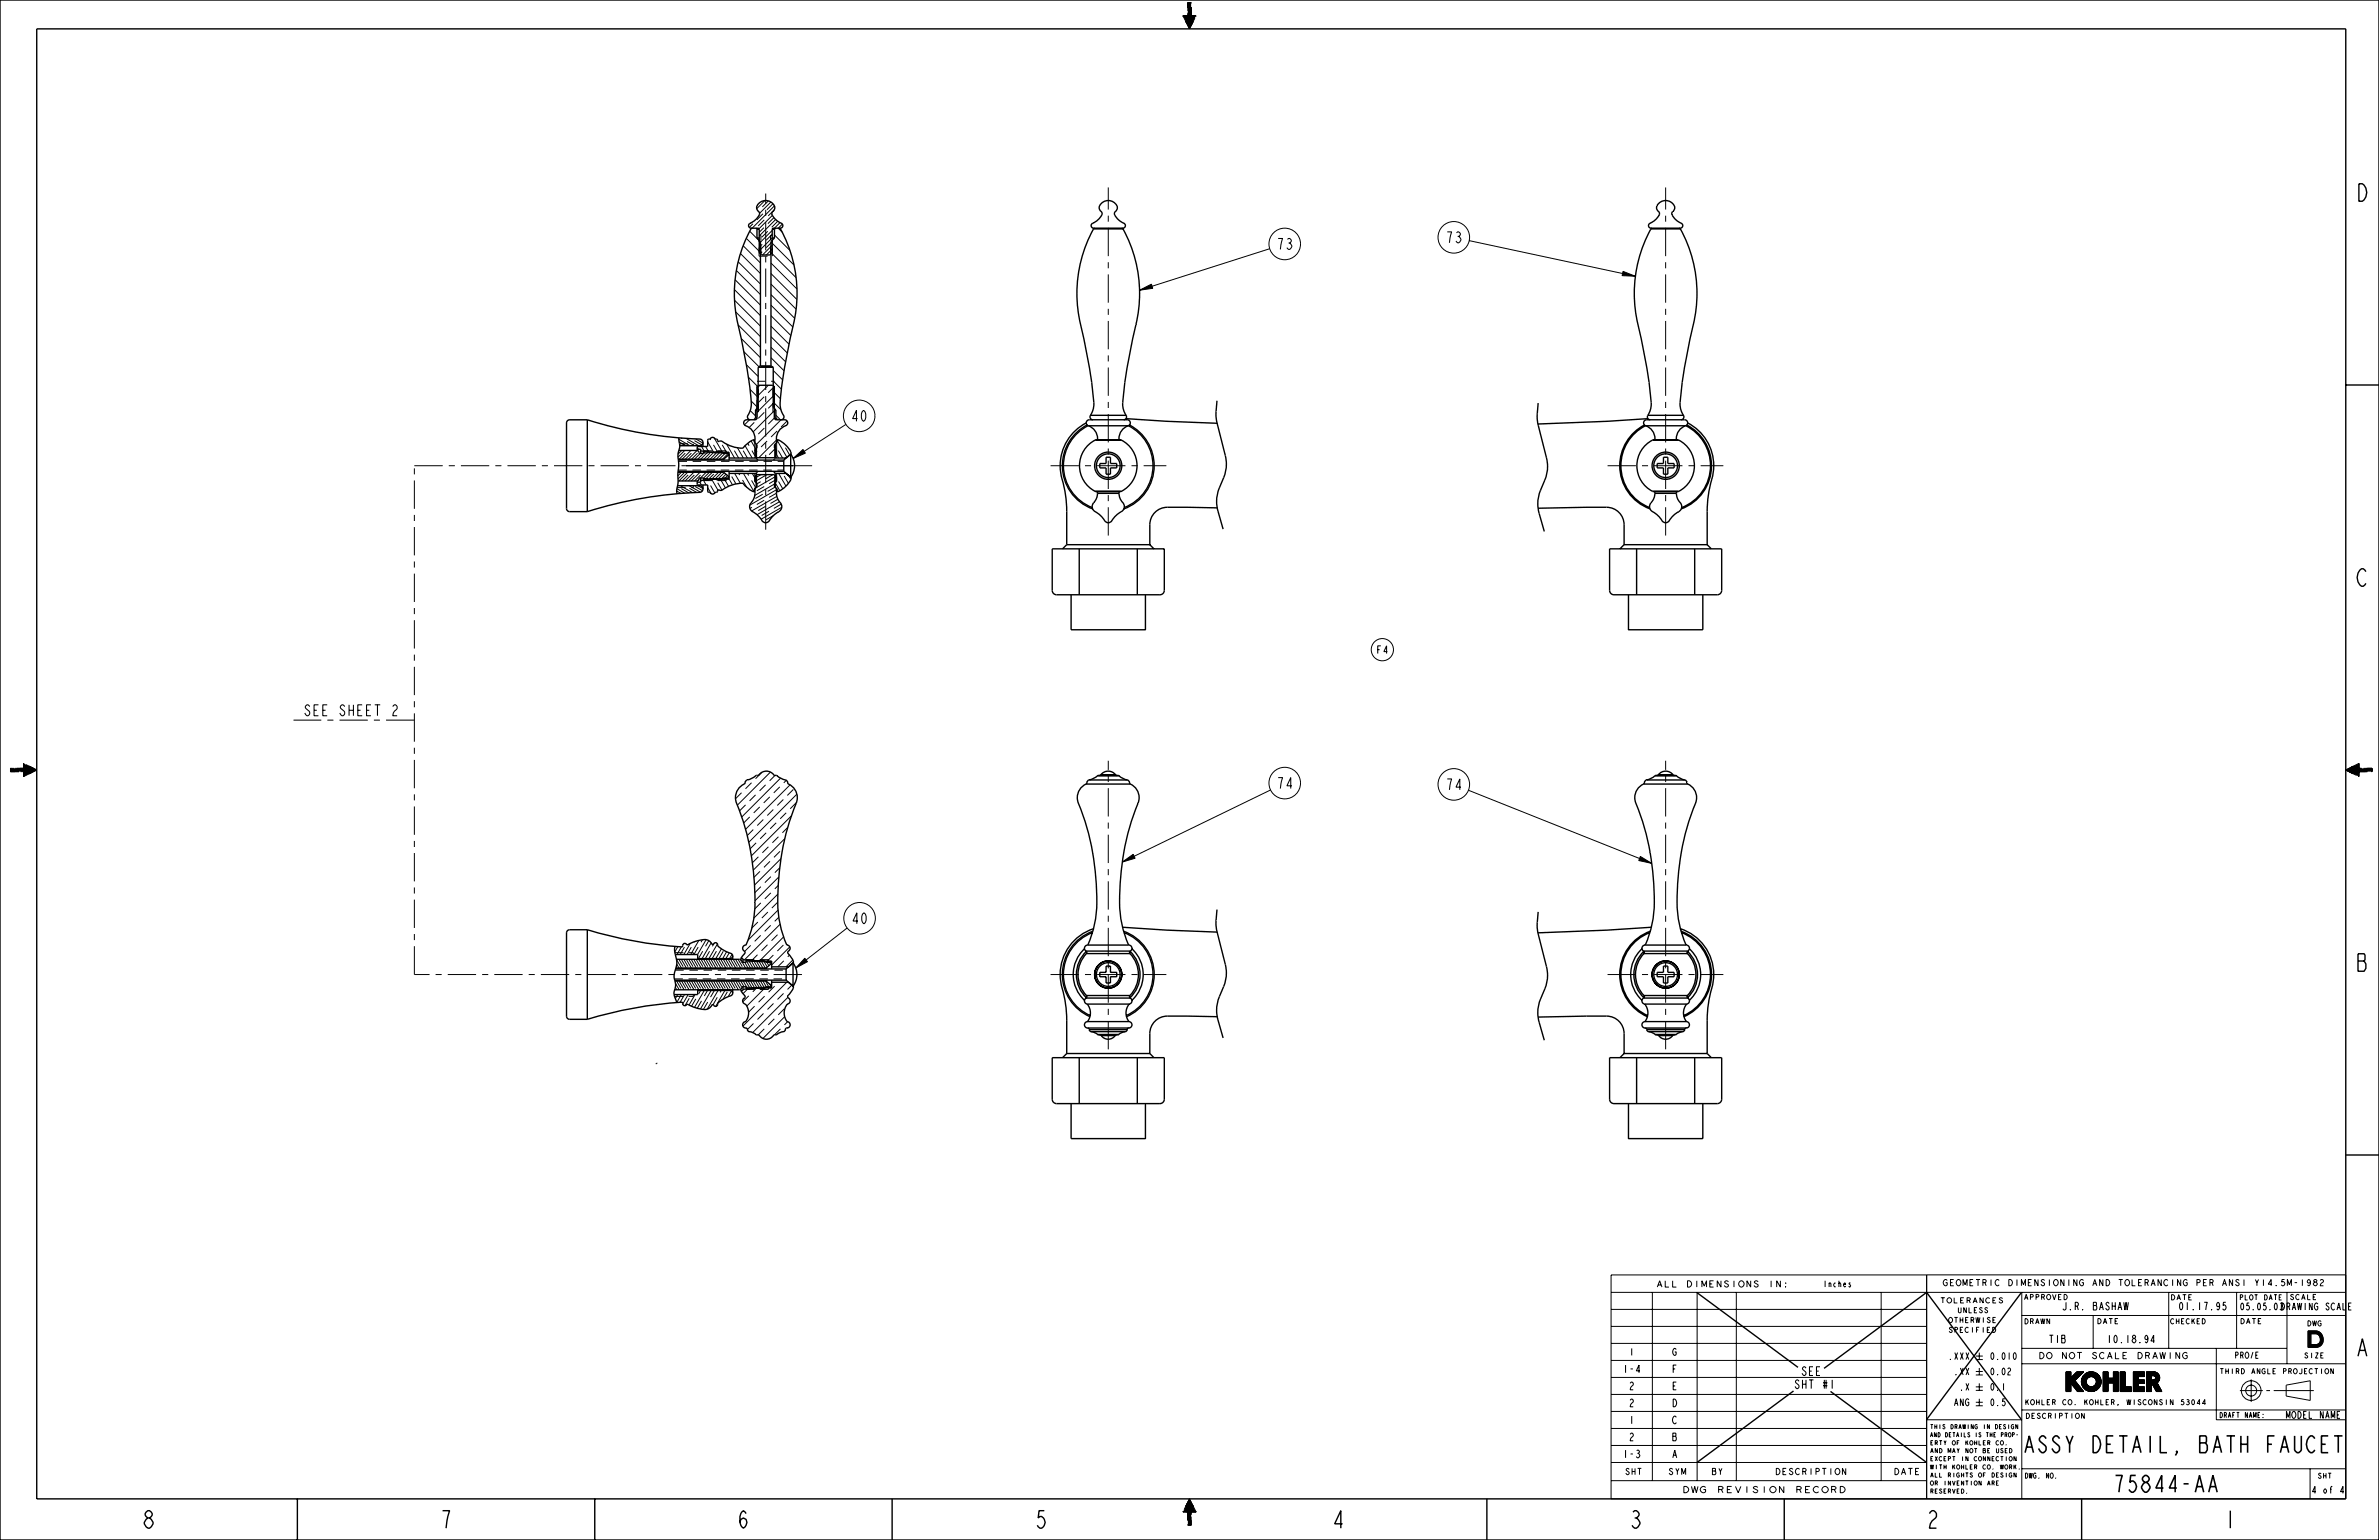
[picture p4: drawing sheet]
<svg xmlns="http://www.w3.org/2000/svg" width="864mm" height="559mm" viewBox="0 0 864 559" stroke-linecap="round" stroke-linejoin="round" font-family="sans-serif">
<g fill="#000" stroke="#000" stroke-width=".36">
<path d="M413.7 105.3l4.3-2.2 .5 1.5zM589.2 98.5l4.5 1.7-4.9-.2zM287.9 166.3l3.6-3.2 .9 1.3zM407.4 312.8l4-2.8 .7 1.4zM595.5 310.8l4.1 2.5-4.7-1zM292.1 347.7l1 1.3-4.2 2.3zM757 498.5a3.6 3.6 0 0 1 4.6 .2 3.6 3.6 0 0 1 .6 4.5h-2.9a1.87 1.87 0 0 0 1.7-1.8 1.87 1.87 0 0 0-1.7-1.9h-3.2zM779.2 497.8h2.6a2.15 2.15 0 0 1 2 2.9h-2a.78 .78 0 0 0 .7-.8 .78 .78 0 0 0-.7-.7h-2.6zM837.8 482.9h2.8a3.1 3.1 0 0 1 2.2 5h-2a1.99 1.99 0 0 0 1.5-2.1 1.99 1.99 0 0 0-1.7-1.8h-2.8zM837.8 484h1.1v3.9h3.9l-1.5 .9-3.5 .1zM750 497.8h1.7v2.2l2.3-2.2h2.4l-3.2 3.2 3.2 3.9h-2.2l-2.5-3.1v3.1h-1.7zM756.1 499.5h3.2a1.87 1.87 0 0 0-2 1.9 1.87 1.87 0 0 0 2 1.8h2.9a3.5 3.5 0 0 1-4.9 1.2 3.5 3.5 0 0 1-1.2-4.9z"/>
<path d="M763.5 497.8h1.7v2.3h2v-2.3h1.7v7.1h-1.7v-3.1h-2v3.1h-1.7zM769.7 497.8h1.7v5.4h2.3v1.7h-4zM774.5 497.8h3.9v1.7h-2.2v1.2h2.2v1.3h-2.2v1.2h2.2v1.7h-3.9zM779.2 499.2h1.7v1.5h2.9l-.8 1.1 1.8 3.1h-2l-1.5-2.8h-.4v2.8h-1.7z"/>
</g>
<g fill="none" stroke="#000" stroke-width=".36">
<path d="M277.6 72.8l-2.9 2.9M279.8 73.3l-4.1 4.1M280.4 78.1l-4.9 4.9M281.1 74.7l-8.1 8.1M281.6 79.7l-6 5.9M267.3 98.2l8.7 8.7M268 95l8 8.1M268.8 92l7.2 7.3M269.8 89.2l6.2 6.2M270.9 86.5l5.1 5.1M272.2 83.9l3.8 3.9M279.9 99.3l9.4 9.4"/>
<path d="M279.9 95.4l9.4 9.5M279.9 91.6l9.1 9.2M279.9 87.8l8.3 8.4M280.3 83.6l-4.7 4.7M280.3 86.3l-4.7 4.7M280.3 89l-3.5 3.5M281.1 85.3l5.7 5.6M282.5 82.8l1.4 1.4M283.1 80.8l-2 2M460.9 90.3l-47.2 15M533.3 87.3l60.4 12.9M266.6 105.1l9.4 9.4"/>
<path d="M266.6 108.9l9.4 9.4M266.8 101.5l9.2 9.2M267 113.2l9 9M267.9 117.9l8.1 8.1M279.9 118.3l6.5 6.6M279.9 114.5l7.2 7.3M279.9 110.7l7.9 7.9M279.9 106.9l8.6 8.6M279.9 103.1l9.1 9.1M269.1 122.8l6.9 7M270 127.6l5.5 5.5M270.9 132.3l4.3 4.3"/>
<path d="M271.7 136.9l3.5 3.5M278.9 139.8l-4.1 4.1M279.9 129.8l4.7 4.8M279.9 126l5.3 5.3M279.9 122.2l5.9 5.9M280.7 138.3l2.9 2.9M280.7 134.4l3.4 3.4M246.4 159.4l4.1 2.3M249 159.1l4.6 2.6M252.5 159.3l2.7 1.5M259.3 158.9l3 5.2M272.1 152.3l-1.9 1.9"/>
<path d="M272.3 141.3l2.9 2.9M272.3 149l2 1.9M272.7 160l1.8 3.2M272.7 145.5l2.4 2.4M280.7 145.9l2.8 2.8M280.7 142.1l2.6 2.6M281.1 143.3l-6.3 6.3M281.1 149l-7.7 7.7M281.6 150.7l1.7 1.6M281.9 159.7l-6.4 6.4M282.2 159.9l3.5 6.1M283.5 152.3l-8.9 8.9"/>
<path d="M307.1 154l-19.2 12.3M245.7 177.3l2.8 1.6M246.7 161.4l.6 .3M247 176.2l4.4 2.6M247.4 171.4l-1.3 1.3M248.5 163.5l-2.4 2.4M249.6 171.4l-3.1 3.1M250.2 176.2l4.1 2.4M250.8 163.5l-3.2 3.1M251.9 171.4l-3.2 3.1M253 163.5l-3.1 3.1M253.4 176.2l1.8 1.1"/>
<path d="M253.7 174l-.5 .5M254.1 171.4l-3.1 3.1M254.2 164.5l-2.1 2.1M254.7 162l1 1.8M255.4 174.3l.9 1.7M256.4 171.4l-2.1 2M256.9 176.9l1.3 2.2M256.9 160.3l2.2 3.8M257.1 163.9l-2.7 2.7M258.3 173.9l2.3 4M258.6 171.4l-2.8 2.8M259.1 164.2l-2.5 2.4"/>
<path d="M260.8 171.4l-2.4 2.4M261.5 173.9l1.8 3.1M261.7 163.8l-2.8 2.8M262.9 171.5l-2.6 2.6M263.2 164.5l-2.1 2.1M263.8 161.2l2.9 5M264.1 172.6l-.8 .8M264.7 173.8l1.2 2.1M266.7 171.8l2.1 3.6M267.7 162.5l2.2 3.7M269.9 171.8l3.7 6.5M270.5 161.7l2.5 4.5"/>
<path d="M273.1 171.8l1.4 2.5M278.4 172.2l-4.3 2.5M281.1 175.6l-7.1 4.2M281.4 175.2l1.7 2.9M281.4 164.1l1.2 2.1M281.7 172.8l-7.5 4.3M281.9 177.7l-9.7 5.6M282.7 171.8l2.6 4.6M286.3 172.6l.8 1.4M282 180.1l-9.2 5.3M283 182.1l-8.2 4.7M283.8 184.1l-7.5 4.3"/>
<path d="M279.7 280.2l-12 12M283.3 282.4l-14 14M286.8 284.8l-16.1 16.1M287.3 296l-14.6 14.6M289.3 288.2l-17.5 17.4M461.2 286.7l-53.8 26.1M533.1 286.8l66.5 26.5M282.7 318.2l-8.6 8.7M283.5 311.5l-9.6 9.7M284.9 304.3l-11.5 11.5M282.4 324.4l-8.8 8.8M282.4 330.2l-10.9 10.9"/>
<path d="M283.2 335.4l-13 12.9M284.5 340l-8.8 8.7M307.5 336.7l-18.6 14.6M245.2 356.8l1.3 2.4M245.4 351l.2 .2M245.5 348.1l1.9 3.1M246.5 356l1.8 3.2M247.3 348.1l1.8 3.1M247.3 343.6l-1.6 2.8M248.3 356l1.8 3.2M249.1 348.1l1.8 3.1M250.1 356l1.8 3.2"/>
<path d="M250.6 342.3l-2.4 4.1M250.9 348.1l1.8 3.1M251.9 356l1.8 3.2M252.7 348.1l1.8 3.1M253.7 356l1.8 3.2M253.7 341.2l-3 5.2M254.5 348.1l1.8 3.1M255.5 356l1.8 3.2M255.7 359.4l-3.6 6.1M256.3 348.1l1.8 3.1M256.3 341l-3.1 5.4M257.3 356l1.8 3.2"/>
<path d="M258.1 348.1l1.8 3.1M258.1 359.4l-3.8 6.7M258.2 342.1l-3.3 5.7M259.1 356l1.8 3.2M259.9 348.1l1.8 3.1M260.4 342.5l-3 5.3M260.6 359.4l-3.9 6.8M260.8 356l1.9 3.2M261.7 348.1l1.8 3.1M261.9 344.3l-2.1 3.5M262.6 356l1.9 3.2M263.1 359.4l-3.3 5.8"/>
<path d="M263.4 348.1l1.9 3.1M263.8 345.4l-1.5 2.4M264.4 356l1.8 3.2M265.2 348.1l1.9 3.1M265.5 359.6l-1.2 2M265.7 346.2l-.9 1.6M266.2 356l1.8 3.2M267 348.1l1.8 3.1M268 356l1.2 2.1M268.9 348.3l.3 .4M269.4 349.2l1.2 2M269.8 356l1.6 2.8"/>
<path d="M270.8 348.5l1.6 2.7M271.5 358.8l-1.8 1.8M271.6 356l1.4 2.4M272.7 348.6l1.5 2.6M273.4 356l1.4 2.4M274.6 348.8l1.4 2.4M275.2 356l1.6 2.8M276.2 348.4l1.6 2.8M277 356l1.2 2.1M277.6 358.5l-6.5 6.6M278.4 349.2l.7 1.2M279.4 357l.5 1.1"/>
<path d="M285.6 356.4l-15.9 15.9M286.7 343.6l-6.6 6.6M287.8 348.3l-2.5 2.5M247.3 360.9l-1.6 2.9M249.8 360.9l-2 3.4M252.3 360.9l-2.2 3.8M284.8 368.9l-7.9 7.9M286 361.9l-12.8 12.8M584.8 468.9h266.7M584.8 475.1h114.6M599.8 468.9v68.4M601.6 467l.9-2.3 .8 2.3"/>
<path d="M602 466.3h1M604.5 464.7v2.3h1.3M607.2 464.7v2.3h1.3M612.6 464.7a1.19 1.19 0 0 1 1.5 1.2 1.19 1.19 0 0 1-1.5 1.1zM616 464.7v2.3M616.1 468.9v68.4M617.8 467v-2.3l.9 1.9 .8-1.9v2.3M620.7 465.9h.8M622 464.7h-1.3v2.3h1.3M624.7 464.7v2.3l-1.3-2.3v2.3M627.4 465.1a.71 .71 0 0 0-.7-.4 .71 .71 0 0 0-.6 .6l1.3 1a.77 .77 0 0 1-.7 .8 .77 .77 0 0 1-.8-.6M629.4 464.7v2.3"/>
<path d="M630.3 468.9v68.4M635.5 464.7v2.3l-1.3-2.3v2.3M638.2 465.1a.71 .71 0 0 0-.7-.4 .71 .71 0 0 0-.6 .6l1.3 1a.77 .77 0 0 1-.7 .8 .77 .77 0 0 1-.8-.6M642.9 464.7v2.3M646.3 464.7v2.3l-1.3-2.3v2.3M648.2 466.8l.1 .2zM648.2 465.5l.1 .2zM662.5 464.7v2.3M664 465.9l.4-.4 .2 1.5M664 465.5v1.5M666.3 465.7l-.2-.2a.86 .86 0 0 0 0 1.5l.2-.2M667.5 465.9l.5-.4 .2 1.5"/>
<path d="M667.5 464.7v2.3M669.2 466.1h.8l-.3-.6a.86 .86 0 0 0 0 1.5l.3-.4M671.7 465.7l-.1-.2-.4 .2 .6 .7-.2 .6-.5-.4M682.9 468.9v68.4M699.4 462.6h-114.6v81.3h114.6M699.4 462.6h152.1v81.3h-152.1zM704.5 470.9h1.5M705.3 470.9v1.9M706.9 464.7a.7 .7 0 0 0-.8-.4 .7 .7 0 0 0-.6 .5l-.1 .6 .3 .8a.63 .63 0 0 0 .6 .4 .63 .63 0 0 0 .6-.4v-.8h-.6M707.7 478.2l.3-.2a.89 .89 0 0 1 .8 1 .89 .89 0 0 1-1.1 .8l-.4-.8zM708 465.4h.8M709.2 464.3h-1.2v2.3h1.2"/>
<path d="M709.4 470.9v1.9h1.1M709.4 478h1.3M710.1 478v1.9M710.5 464.5a.7 .7 0 0 1 1.2 .3l.2 .6-.3 .8a.61 .61 0 0 1-1.1 .2 1.25 1.25 0 0 1 0-1.9zM710.9 474.5v1.6l.4 .3 .6-.3v-1.6M711.5 478v1.9M711.5 479h1M711.7 471.8h.7M712.5 478v1.9M712.6 466.6v-2.3l.7 1.9 .8-1.9v2.3M712.9 470.9h-1.2v1.9h1.2M713.5 479h.6"/>
<path d="M713.8 474.5v1.9l-1-1.9v1.9M714.1 471.8h.7l.4-.6-.4-.3h-.7v1.9M714.5 478h-1v1.9h1M714.8 474.5v1.9h.9M714.8 471.8l.4 1M715.1 465.4h.7M715.5 479h.6l.4-.6-.4-.4h-.6v1.9M716.1 479l.4 .9M716.3 472.8l.7-1.9 .7 1.9M716.3 464.3h-1.2v2.3h1.2M716.5 472.2h.9M716.7 475.4h.6"/>
<path d="M717.2 478l.4 1.9 .4-1.9 .4 1.9 .3-1.9M717.3 464.3h1.5M717.7 474.5h-1v1.9h1M718 464.3v2.3M719.6 474.8l-.4-.3-.6 .3 1 .9-.1 .5-.5 .2-.5-.5M719.8 465.4l1-.2v-.7l-1-.2v2.3M719.9 470.9v1.9l-1.2-1.9v1.9M720 478v1.9M720.5 465.4l.5 1.2M721.5 474.8l-.4-.3-.6 .3 1 .9-.1 .5-.5 .2-.5-.5M722.3 471.2l-.2-.1a.88 .88 0 0 0-1.3 .8 .88 .88 0 0 0 1.5 .6M722.4 478.4l-.3-.4-.6 .4 .9 .9-.1 .5-.5 .1-.5-.4"/>
<path d="M722.8 464.3v2.3M723.4 471.8h.8M723.4 479h.7M724.4 478h-1v1.9h1M724.6 470.9h-1.2v1.9h1.2M725.7 464.7a.7 .7 0 0 0-.7-.4 .7 .7 0 0 0-.6 .5 1.15 1.15 0 0 0 .9 1.8l.4-.4M726.9 471.2l-.4-.3-.7 .3 1.1 1-.1 .4-.6 .2-.6-.5M729.2 464.3a1.16 1.16 0 0 1 1.4 1.1 1.16 1.16 0 0 1-1.4 1.2zM732.2 464.3v2.3M733.8 466.6v-2.3l.7 1.9 .8-1.9v2.3M733.9 477.3h117.6M733.9 468.9v75"/>
<path d="M734.9 471.6l.6-1.9 .7 1.9M735.1 478.5a.96 .96 0 0 1 1.1 .9 .96 .96 0 0 1-1.1 1zM735.1 471h.8M736.3 465.4h.7M737.1 470.6l.9-.1 .1-.5-.4-.3h-.6v1.9M737.1 479.4h.6l.4-.6-.4-.3h-.6v1.9M737.5 464.3h-1.2v2.3h1.2M737.7 479.4l.4 1M739.1 470.6h.6l.4-.6-.4-.3h-.6v1.9M739.2 479.8h.7M739.8 464.3v2.3l-1.2-2.3v2.3M740.8 478.5l.4 1.9 .4-1.9 .3 1.9 .4-1.9"/>
<path d="M741.1 470.6l.9-.1 .2-.5-.4-.3h-.7v1.9M741.8 470.6l.4 1M742.2 464.7a.63 .63 0 0 0-.6-.4 .63 .63 0 0 0-.6 .4l1 .9 .2 .6a.7 .7 0 0 1-.8 .4 .7 .7 0 0 1-.5-.6M743.9 464.3v2.3M744 478.5v1.9l-1-1.9v1.9M745.1 469.7l.6 1.9 .7-1.9M745.9 464.5a.7 .7 0 0 1 1.1 .3l.2 .6-.3 .8a.7 .7 0 0 1-.7 .4 .7 .7 0 0 1-.6-.6l-.2-.6zM747.3 470.6h.6M748.3 469.7h-1v1.9h1M749.2 464.3v2.3l-1.1-2.3v2.3M749.3 469.7a.97 .97 0 0 1 1.1 .9 .97 .97 0 0 1-1.1 1zM751 464.3v2.3"/>
<path d="M754 464.3v2.3l-1.2-2.3v2.3M756.3 464.7a.71 .71 0 0 0-.7-.4 .71 .71 0 0 0-.6 .5l-.2 .6 .3 .8a.63 .63 0 0 0 .6 .4 .63 .63 0 0 0 .6-.4v-.8h-.6M759.7 466.6l.7-2.3 .8 2.3M759.8 477.3v12M760 465.8h.9M761.6 478.4a.97 .97 0 0 1 1.1 1 .97 .97 0 0 1-1.1 .9zM763.4 464.3v2.3l-1.2-2.3v2.3M763.8 479.7h.7M764.5 464.3a1.16 1.16 0 0 1 1.4 1.1 1.16 1.16 0 0 1-1.4 1.2zM765.6 478.4h1.3M766.2 478.4v1.9M767.8 479.4h.6"/>
<path d="M768.8 478.4h-1v1.9h1M769.1 464.3h1.5M769.8 464.3v2.3M771.8 464.5a.7 .7 0 0 1 1.1 .3l.2 .6-.3 .8a.61 .61 0 0 1-1 .2 1.25 1.25 0 0 1 0-1.9zM774 464.3v2.3h1.1M776.3 465.4h.8M777.5 464.3h-1.2v2.3h1.2M778.7 465.4l1-.2v-.7l-1-.2v2.3M779.4 465.4l.5 1.2M780.9 466.6l.7-2.3 .8 2.3M781.2 465.8h.9M784.6 464.3v2.3l-1.2-2.3v2.3"/>
<path d="M786.9 464.7a.7 .7 0 0 0-.7-.4 .7 .7 0 0 0-.6 .5l-.2 .6 .3 .8a.63 .63 0 0 0 .6 .4 .63 .63 0 0 0 .6-.4M787.3 468.9v20.4M788.3 469.8a.97 .97 0 0 1 1.2 .9 .97 .97 0 0 1-1.2 1zM788.7 464.3v2.3M789.1 478.8l-.4-.3a.88 .88 0 0 0-.8 1 .88 .88 0 0 0 1.1 .7l.1-.1M790 478.5v1.9M790 479.4h1M790.3 471.7l.6-1.9 .7 1.9M790.5 471.1h.8M791 478.5v1.9M791.6 464.3v2.3l-1.2-2.3v2.3M791.9 479.4h.6"/>
<path d="M792.3 469.8h1.3M792.9 478.5h-1v1.9h1M793 469.8v1.9M794 464.7a.7 .7 0 0 0-.8-.4 .7 .7 0 0 0-.5 .5 1.15 1.15 0 0 0 .8 1.8l.5-.4v-.8h-.6M794.5 470.7h.7M794.8 478.8l-.4-.3a.88 .88 0 0 0-.8 1 .88 .88 0 0 0 1 .7l.2-.1M795.6 469.8h-1.1v1.9h1.1M795.7 478.5v1.9M796.2 479.1l.4 1.3M796.6 478.5l-.9 1.1M797.5 465.4l1-.2v-.7l-1-.2v2.3M797.6 479.4h.6"/>
<path d="M798.5 478.5h-.9v1.9h.9M799.5 478.5a.96 .96 0 0 1 1 .9 .96 .96 0 0 1-1 1zM799.9 465.4h.7M801 464.3h-1.1v2.3h1.1M802.2 465.4l1.1-.2v-.7l-1.1-.2v2.3M803 465.4l.4 1.2M806.8 466.6l.7-2.3 .8 2.3M807.1 465.8h.9M810.5 464.3v2.3l-1.2-2.3v2.3M811.9 468.9v20.4M812.8 464.7a.63 .63 0 0 0-.6-.4 .63 .63 0 0 0-.6 .4l1.1 .9 .1 .6a.7 .7 0 0 1-.7 .4 .7 .7 0 0 1-.6-.6M813.3 470.8l.7-.2v-.6l-.7-.2v1.9"/>
<path d="M813.5 478.4a.97 .97 0 0 1 1.2 1 .97 .97 0 0 1-1.2 .9zM814.6 464.3v2.3M815 469.8v1.9h.9M815.7 479.7h.8M816.9 470l.2-.2a.97 .97 0 0 1 .8 1 .97 .97 0 0 1-.8 .9l-.5-.9zM817.6 478.4h1.3M818.2 478.4v1.9M818.4 469.8h1.1M818.7 464.3l.6 1.1v1.2M819 469.8v1.9M819.8 479.4h.6M819.9 464.3l-.6 1.1"/>
<path d="M820.8 478.4h-1v1.9h1M821.6 464.3v2.3M822.1 469.8a.95 .95 0 0 1 1 1 .95 .95 0 0 1-1 .9zM823.7 471.7l.6-1.9 .5 1.9M823.9 471.1h.7M824.7 466h-1.3l1-1.7v2.3M825.5 469.8h1.1M826 469.8v1.9M826.2 466.4l.2 .2zM827.4 470.8h.5M828.2 469.8h-.8v1.9h.8M829.3 464.3h-.9l-.1 .9a.72 .72 0 0 1 1 .1 .72 .72 0 0 1-.2 1.1 .72 .72 0 0 1-1-.2"/>
<path d="M830.2 468.9v26M830.3 466.6v-2.3l.8 1.9 .7-1.9v2.3M832.6 470l-.4-.3-.6 .3 1 1-.2 .4-.5 .2-.5-.5M833 465.4h.9M834.6 470l-.1-.2a.85 .85 0 0 0-1.2 .8 .85 .85 0 0 0 1.2 .8l.1-.1M835.5 471.6l.6-1.9 .7 1.9M835.8 471h.7M835.8 464.3v2.3M837.7 469.7v1.9h1M837.8 479.3a.96 .96 0 0 1 1.1 .9 .96 .96 0 0 1-1.1 1zM838.7 465l-.6 .6-.4-.2a.81 .81 0 0 1 .4-1.1l.5 .4 .1 1.1-.6 .8-.4-.4M839.5 479.3l.3 1.9 .4-1.9 .4 1.9 .3-1.9"/>
<path d="M839.7 470.6h.6M840.3 465.2l-.4-.5a.63 .63 0 0 1 .6-.4 .63 .63 0 0 1 .6 .4l-.5 .5M840.7 469.7h-1v1.9h1M842.2 464.7a.63 .63 0 0 1 .6-.4 .63 .63 0 0 1 .6 .4v.3l-1 1-.2 .6h1.2M842.6 479.6l-.4-.3a.88 .88 0 0 0-.8 1 .88 .88 0 0 0 1.1 .7l.1-.8h-.5M584.8 499.8h114.6M584.8 493.6h114.6M584.8 487.5h114.6M584.8 481.3h114.6M708 493.1l.1 .2zM708.6 481.9l-.3-.3-.6 .3 .9 1-.1 .5-.5 .1-.5-.5M709.6 490.8l1 2.5"/>
<path d="M709.6 482.6l.9-.2v-.6l-.9-.2v1.9M710 498.7l.1 .2zM710.6 490.8l-1 2.5M711.6 482.6h.6M711.6 490.8l1.1 2.5M711.6 496.4l1.1 2.5M712.6 481.6h-1v1.9h1M712.7 490.8l-1.1 2.5M712.7 496.4l-1.1 2.5M713.7 490.8l1 2.5M713.7 496.4l1 2.5M714.5 481.9l-.3-.3a.89 .89 0 0 0-.9 1 .89 .89 0 0 0 1.1 .8l.1-.2"/>
<path d="M714.7 490.8l-1 2.5M714.7 496.4l-1 2.5M716 481.6v1.9M717.2 492.1h2.6M717.2 493.3h2.6M717.2 497.6h2.6M717.2 498.9h2.6M717.5 482.6h.6M718.5 481.6h-1v1.9M718.5 490.8v2.5M718.5 496.4v2.5M719.9 481.6v1.9"/>
<path d="M721.4 482.6h.6M722.4 481.6h-1v1.9h1M723 491l.2-.2a1.72 1.72 0 0 1 0 2.5 1.8 1.8 0 0 1-.2-2.3zM723 496.6l.2-.2a1.72 1.72 0 0 1 0 2.5 1.8 1.8 0 0 1-.2-2.3zM723.4 481.6a.96 .96 0 0 1 1.1 1 .96 .96 0 0 1-1.1 .9zM725.1 493.1l.2 .2zM725.1 498.7l.2 .2zM727.1 491l.2-.2a1.72 1.72 0 0 1 0 2.5 1.8 1.8 0 0 1-.2-2.3zM727.1 496.6l.2-.2a1.72 1.72 0 0 1 0 2.5 1.8 1.8 0 0 1-.2-2.3zM728.8 496.8l.4-.4 .6 .4v.4l-.6 .7-.4 1h1M729.3 490.8v2.5M731.1 491l.3-.2a1.72 1.72 0 0 1 0 2.5 1.8 1.8 0 0 1-.3-2.3z"/>
<path d="M733.9 489.3h96.3M733.9 494.9h117.6M739 480.4l.6-1.9 .6 1.9M740.5 490.7a1.2 1.2 0 0 1 1.5 1.2 1.2 1.2 0 0 1-1.5 1.1zM750 497.8h1.7v2.2l2.3-2.2h2.4l-3.2 3.2 3.2 3.9h-2.2l-2.5-3.1v3.1h-1.7zM750.1 490.7v2.3l-1.4-2.3v2.3M754 490.7h1.7M754.9 490.7v2.3M761.1 491.1a.73 .73 0 0 0-.8-.4 .73 .73 0 0 0-.6 .6l1.4 1a.78 .78 0 0 1-.7 .8 .78 .78 0 0 1-.9-.7M763.5 480.3l.7-1.9 .6 1.9M763.5 497.8h1.7v2.3h2v-2.3h1.7v7.1h-1.7v-3.1h-2v3.1h-1.7zM763.8 491.1a.87 .87 0 0 0-.8-.4 .87 .87 0 0 0-.7 .6 1.07 1.07 0 0 0 .1 1.3 1.07 1.07 0 0 0 1.2 .2l.2-.2"/>
<path d="M765 493l.9-2.3 .8 2.3M765.3 492.3h1.1M767.9 490.7v2.3h1.4M769.7 497.8h1.7v5.4h2.3v1.7h-4zM770.7 491.9h.8M772 490.7h-1.3v2.3h1.3M774.5 497.8h3.9v1.7h-2.2v1.2h2.2v1.3h-2.2v1.2h2.2v1.7h-3.9zM776.1 490.7a1.2 1.2 0 0 1 1.6 1.2 1.2 1.2 0 0 1-1.6 1.1zM778.9 491.9l1.2-.2 .2-.6-.6-.4h-.8v2.3M779.2 497.8h2.6a2.18 2.18 0 0 1 2.1 1.5 2.18 2.18 0 0 1-.9 2.5l1.8 3.1h-2l-1.5-2.8h-.4v2.8h-1.7zM779.7 491.9l.6 1.1M780.9 499.2h.9a.78 .78 0 0 1 .7 .7 .78 .78 0 0 1-.7 .8h-.9z"/>
<path d="M781.5 493l.8-2.3 .9 2.3M781.8 492.3h1M784 490.7l.6 2.3 .5-2.3 .5 2.3 .5-2.3M787.8 490.7v2.3M791.2 490.7v2.3l-1.3-2.3v2.3M794 491.1a.87 .87 0 0 0-.9-.4 .87 .87 0 0 0-.7 .6 1.07 1.07 0 0 0 .2 1.3 1.07 1.07 0 0 0 1.2 .2l.2-.9h-.7M804.5 489.3v25.9h47M806 496.6h1.1M806.5 496.6v1.9M808 496.6v1.9M808 497.5h.9M808.9 496.6v1.9"/>
<path d="M810.4 496.6v1.9M811.6 491.8h.5l.4-.4-.4-.8h-.5v2.3M811.8 497.5l.8-.1v-.6l-.8-.2v1.9M812.4 497.5l.3 1M813.4 491.8h.6l.3-.4-.3-.8h-.6v2.3M813.7 496.6a.96 .96 0 0 1 1.1 .9 .96 .96 0 0 1-1.1 1zM814 491.8l.3 1.1M815.3 490.8l.3-.2a1.22 1.22 0 0 1 .8 1.2 1.22 1.22 0 0 1-.8 1.1l-.6-1.1zM815.5 480.3l.6-1.9 .7 1.9M817.4 498.5l.6-1.9 .6 1.9M817.6 497.9h.7M817.8 490.6l-.6 2.3"/>
<path d="M818.9 491.8h.5M819.8 490.6h-.9v2.3h.9M820.4 496.6v1.9l-1-1.9v1.9M822.3 496.9l-.4-.3a.88 .88 0 0 0-.8 1 .88 .88 0 0 0 1 .7l.2-.8h-.5M823.2 496.6v1.9h1M825.1 497.5h.6M826.1 496.6h-1v1.9h1M828.9 497.5l.9-.1v-.6l-.9-.2v1.9M830.8 497.5l.9-.1v-.6l-.9-.2v1.9M831.4 497.5l.4 1M832.9 496.8l.2-.2a.96 .96 0 0 1 .8 .9 .96 .96 0 0 1-.8 1l-.6-1zM835.6 496.6v1.6l-.4 .3-.6-.3"/>
<path d="M836.6 497.5h.5M837.5 496.6h-.9v1.9h.9M837.7 491.2l-.4-.3-.6 .3 1 1-.1 .4-.5 .2-.5-.5M837.8 482.9h2.8a3 3 0 0 1 2.7 2.9 3 3 0 0 1-2.5 3.1h-3zM838.9 484a3.1 3.1 0 0 1 2.7 .3 2.02 2.02 0 0 1 .7 2.1 2.02 2.02 0 0 1-1.5 1.5h-1.9zM839.1 490.9v1.9M839.4 496.9l-.3-.3a.88 .88 0 0 0-.9 1 .88 .88 0 0 0 1.1 .7l.1-.1M840.2 496.6h1.2M840.6 490.9h.9l-.9 1.9h.9M840.8 496.6v1.9M842.5 491.8h.6M842.7 496.6v1.9"/>
<path d="M843.4 490.9h-.9v1.9h.9M844.3 496.8l.2-.2a.88 .88 0 0 1 .9 1 .88 .88 0 0 1-1.1 .7 1.06 1.06 0 0 1 0-1.5zM847 496.6v1.9l-.9-1.9v1.9M584.8 518.3h114.6M584.8 512.2h114.6M584.8 506h114.6M699.4 515.2h34.5M700.8 516.9h.9M701.3 516.9v1.6M702.4 516.9v1.6M702.4 517.7h.7M702.9 519.8v1.6l-.7-1.6v1.6"/>
<path d="M703.1 516.9v1.6M703.6 519.8a.79 .79 0 0 1 .7 .8 .79 .79 0 0 1-.7 .8zM704.2 516.9v1.6M706 517.2l-.2-.3-.5 .3 .7 .7-.1 .4-.3 .2-.4-.4M706.3 519.8a.79 .79 0 0 1 .7 .8 .79 .79 0 0 1-.7 .8zM708.2 516.9a.79 .79 0 0 1 .9 .8 .79 .79 0 0 1-.9 .8zM708.3 519.8h-.7v1.6h.7M708.9 519.8h.8M709.3 519.8v1.6M709.5 510.1l.6-2.5 .7 2.5M709.7 517.7l.6-.1v-.6l-.6-.1v1.6M709.7 509.2h.8"/>
<path d="M710.2 517.7l.2 .8M711.1 518.5l.4-1.6 .5 1.6M711.3 517.9h.5M712 519.8v1.6M712 504.3l.2 .2zM712.5 516.9l.2 1.6 .3-1.6 .3 1.6 .3-1.6M712.7 507.6v2.5l-1.1-2.5v2.5M713 519.8v1.6h.7M713.7 502l1 2.5M714.5 516.9v1.6M714.7 508l-.4-.4a1.35 1.35 0 0 0-.9 1.2 1.35 1.35 0 0 0 .9 1.3l.4-.4v-.9h-.5M714.7 502l-1 2.5"/>
<path d="M716.3 516.9v1.6l-.7-1.6v1.6M717.2 503.2h2.6M717.2 504.5h2.6M717.2 508.8h2.6M717.2 510.1h2.6M717.4 519.8v1.6M717.8 517.2l-.3-.3a.81 .81 0 0 0-.6 .8 .81 .81 0 0 0 .6 .8l.3-.8h-.4M718.5 502v2.5M718.5 507.6v2.5M720.3 516.9v1.6M721 519.8h.9M721.4 519.8v1.6"/>
<path d="M722.2 516.9v1.6l-.8-1.6v1.6M722.5 519.8v1.6M723 502.2l.2-.2a1.72 1.72 0 0 1 0 2.5 1.8 1.8 0 0 1-.2-2.3zM723 507.8l.2-.2a1.72 1.72 0 0 1 0 2.5 1.8 1.8 0 0 1-.2-2.3zM723.1 519.8v1.6M724.4 516.9a.79 .79 0 0 1 .8 .8 .79 .79 0 0 1-.8 .8zM724.5 519.8h-.7v1.6h.7M725.1 504.3l.2 .2zM725.1 509.9l.2 .2zM725.9 517.7h.4M726.6 516.9h-.7v1.6h.7M727.3 502v2.5"/>
<path d="M727.8 507.6h-.7l-.2 1 .3-.2a.85 .85 0 0 1 .7 .8 .85 .85 0 0 1-.7 .9l-.4-.4M728.1 517.2l-.3-.3-.5 .3 .8 .7-.1 .4-.4 .2-.4-.4M729.2 516.9v1.6M729.3 520l.2-.2a.83 .83 0 0 1 .5 .8 .83 .83 0 0 1-.5 .8l-.5-.8zM731 517.2l-.3-.3a.81 .81 0 0 0-.6 .8 .81 .81 0 0 0 .6 .8l.3-.8h-.4M732.5 516.9v1.6l-.8-1.6v1.6M733.9 511.6h117.6M735.4 507.8v1.9M735.6 512.8a.97 .97 0 0 1 1.1 1 .97 .97 0 0 1-1.1 .9zM735.9 508.5l.5 1.2M736.4 507.8l-1 1.2M737.5 508l.2-.2a.89 .89 0 0 1 .8 1 .89 .89 0 0 1-1 .8 1.04 1.04 0 0 1 0-1.6z"/>
<path d="M737.6 513.8h.6M738.6 512.8h-1v1.9h1M739.3 507.8v1.9M739.3 508.8h1M740.3 507.8v1.9M740.6 513.1l-.4-.3-.6 .3 1 1-.1 .5-.5 .1-.5-.5M741.2 507.8v1.9h1M742.6 513.1l-.4-.3a.89 .89 0 0 0-.8 1 .89 .89 0 0 0 1.1 .8l.1-.2M743.2 508.8h.6M743.6 513.8h.6l.4-.7-.4-.3h-.6v1.9M744.1 507.8h-.9v1.9h.9M744.2 513.8l.4 .9"/>
<path d="M745.1 508.8l.9-.2v-.6l-.9-.2v1.9M745.7 508.8l.4 .9M746.1 512.8v1.9M747.6 513.8h.6l.4-.7-.4-.3h-.6v1.9M749.5 512.8h1.2M750 508.2l-.4-.4a.89 .89 0 0 0-.8 1 .89 .89 0 0 0 1 .8l.2-.2M750.1 512.8v1.9M751.1 508l.2-.2a.89 .89 0 0 1 .8 1 .89 .89 0 0 1-1 .8 1.04 1.04 0 0 1 0-1.6zM752.1 512.8v1.9M753.2 509.6l.2 .1zM753.7 513a.84 .84 0 0 1 1.2 .8 .84 .84 0 0 1-1.2 .8 1.03 1.03 0 0 1 0-1.6zM756.6 512.8v1.9l-1-1.9v1.9"/>
<path d="M756.8 507.8v1.9M757.3 508.5l.4 1.2M757.7 507.8l-.9 1.2M758.8 508l.3-.2a.89 .89 0 0 1 .8 1 .89 .89 0 0 1-1.1 .8l-.3-.8zM760.7 508.8h.9M760.7 507.8v1.9M761.6 507.8v1.9M762.6 507.8v1.9h1M764.5 508.8h.6M765.5 507.8h-1v1.9h1M766.5 508.8l.8-.2v-.6l-.8-.2v1.9M767.1 508.8l.4 .9"/>
<path d="M768.9 509.7l-.1-.1-.1 .5M772.1 507.8l.3 1.9 .4-1.9 .4 1.9 .3-1.9M774.7 507.8v1.9M777.2 508.2l-.4-.4-.6 .4 1 .9-.1 .5-.5 .1-.5-.4M779.1 508.2l-.3-.4a.89 .89 0 0 0-.9 1.1 .89 .89 0 0 0 1.1 .7l.1-.2M780.2 508l.3-.2a.89 .89 0 0 1 .8 1 .89 .89 0 0 1-1.1 .8l-.4-.8zM783 507.8v1.9l-1-1.9v1.9M784.9 508.2l-.3-.4-.6 .4 .9 .9-.1 .5-.5 .1-.4-.4M786.4 507.8v1.9M788.8 507.8v1.9l-.9-1.9v1.9M792.7 507.8h-.7l-.1 .8a.6 .6 0 0 1 .8 .1 .6 .6 0 0 1-.1 .9 .6 .6 0 0 1-.9-.2M793.8 508l.5-.2 .4 .4-.4 .4 .5 .7-.5 .4-.6-.3"/>
<path d="M794.1 508.6h.2M795.9 508h.5l.2 .5v.6l-.5 .6-.5-.6zM798.7 509.3h-1.1l.8-1.5v1.9M800.6 509.3h-1.1l.9-1.5v1.9M805.9 512.5a.96 .96 0 0 1 .9 1 .96 .96 0 0 1-.9 .9zM807.5 513.5h.4l.3-.4-.3-.6h-.4v1.9M807.9 513.5l.3 .9M808.9 514.4l.5-1.9 .4 1.9M809.1 513.8h.5M810.5 513.5h.5M811.3 512.5h-.8v1.9M811.9 512.5h1"/>
<path d="M812.4 512.5v1.9M813.1 504.6h8.3M815.8 512.5v1.9l-.7-1.9v1.9M816.5 514.4l.5-1.9 .5 1.9M816.7 513.8h.6M817.2 500.5v8.2M818 514.4v-1.9l.5 1.6 .5-1.6v1.9M819.7 513.5h.4M820.4 512.5h-.7v1.9h.7M821.5 514.3l.1 .1zM821.5 513.1l.1 .2zM822.7 504.6h1.3"/>
<path d="M825.4 504.6h14.5M829.9 502.6l8.7-1.6v7.2l-8.7-1.6zM584.8 537.3h114.6M584.8 530.7h114.6M584.8 524.5h114.6M591.4 533.2l-.4-.4-.7 .4 1.1 1.1-.1 .6-.6 .2-.5-.6M592.5 532.8v2.3M592.5 534h1M593.5 532.8v2.3M594.5 532.8h1.3M595.1 532.8v2.3M607.2 533.2l-.4-.4-.8 .4 1.2 1.1-.2 .6-.5 .2-.6-.6"/>
<path d="M608.3 532.8l.6 1.2v1.1M609.5 532.8l-.6 1.2M610.5 535.1v-2.3l.7 1.9 .7-1.9v2.3M611.3 539.4a1.4 1.4 0 0 1 1.7 1.1 1.4 1.4 0 0 1-1.7 1.1zM614 539.4l.6 2.2 .6-2.2 .6 2.2 .6-2.2M619.1 539.7a1.13 1.13 0 0 0-1.6 0 1.13 1.13 0 0 0 0 1.6 1.13 1.13 0 0 0 1.6 0v-.8h-.7M621.6 532.8l1.1 .2-.1 .8 .3 .9-.3 .4h-1zM621.6 533.8h1M624 532.8l.5 1.2v1.1M625.1 532.8l-.6 1.2M628.6 539.4h-1.6v2.2h1.6M630 539.4l1 2.2 1-2.2"/>
<path d="M634.1 539.4v2.2M638.1 539.7a.88 .88 0 0 0-.9-.4 .88 .88 0 0 0-.7 .6l1.4 .8 .2 .6a1.06 1.06 0 0 1-1.8-.2M640.4 539.4v2.2M644.8 532.8a1.16 1.16 0 0 1 1.4 1.2 1.16 1.16 0 0 1-1.4 1.1zM647.2 534h.8M647.5 539.4v2.2l-1.5-2.2v2.2M648.4 532.8h-1.2v2.3h1.2M650.8 533.2a.65 .65 0 0 0-.6-.4 .65 .65 0 0 0-.6 .4l1.2 1.1a.63 .63 0 0 1-.7 .8l-.6-.6M653.2 533.2a.63 .63 0 0 0-1-.2 1.06 1.06 0 0 0-.4 1.4 1.06 1.06 0 0 0 1.3 .5l.1-.2M654.4 534l1.1-.2 .1-.6-.4-.4h-.8v2.3M655.2 534l.4 1.1M657 539.4h-1.6v2.2h1.6"/>
<path d="M657.4 532.8v2.3M659.2 534l1.1-.2 .1-.6-.4-.4h-.8v2.3M660.2 539.7a1.13 1.13 0 0 0-1.7 0 1.13 1.13 0 0 0 0 1.6 1.13 1.13 0 0 0 1.7 0M661.5 532.8h1.5M662.2 532.8v2.3M664.6 532.8v2.3M666.6 533a1.09 1.09 0 0 1 1.3 .7 1.09 1.09 0 0 1-.7 1.4 1.17 1.17 0 0 1-1-.8 1.17 1.17 0 0 1 .4-1.3zM668 539.4a1.4 1.4 0 0 1 1.8 1.1l-.6 1-1.2 .1zM670 532.8v2.3l-1.2-2.3v2.3M687.9 532.8a1.17 1.17 0 0 1 1.4 1.2 1.17 1.17 0 0 1-1.4 1.1zM690.2 535.1l.8-2.3 .8 2.3M690.5 534.3h1"/>
<path d="M692.7 532.8h1.6M693.5 532.8v2.3M695.4 534h.7M696.6 532.8h-1.2v2.3h1.2M700.7 531.5l.3 1.6 .3-1.6 .3 1.6 .3-1.6M700.8 521.4l.4-1.6 .4 1.6M700.8 536l.5-1.6 .5 1.6M700.8 527.2l.5-1.6 .5 1.6M700.9 523.5h.5M700.9 529.3h.5M700.9 520.9h.6M701 535.5h.6"/>
<path d="M701 526.6h.6M701.7 522.7h-.8v1.6h.8M701.7 528.5h-.8v1.6h.8M702.5 523.5l.7-.1v-.5l-.7-.2v1.6M702.5 534.4v1.6h.8M702.5 538.1l.7-.1v-.5l-.7-.1v1.5M702.5 528.5l.8 1.6M702.9 531.5v1.6M703 523.5l.3 .8M703 538.1l.3 .8M703.3 525.6v1.6l-.8-1.6v1.6M703.3 528.5l-.8 1.6"/>
<path d="M704 522.7h1M704 531.5h1M704.1 534.4v1.6h.8M704.1 525.6a.8 .8 0 0 1 .9 .8 .8 .8 0 0 1-.9 .8zM704.5 522.7v1.6M704.5 531.5v1.6M704.9 528.8l-.3-.3a.74 .74 0 0 0-.7 .8 .74 .74 0 0 0 .9 .7l.1-.2M705.7 522.7l.4 .8v.8M705.7 529.3h.5M705.7 531.5v1.6M705.7 532.3h.8M706.1 537.4v1.5"/>
<path d="M706.5 528.5h-.8v1.6h.8M706.5 522.7l-.4 .8M706.5 531.5v1.6M707.2 527.2v-1.6l.5 1.3 .5-1.3v1.6M707.3 535.2l.7-.1v-.5l-.7-.2v1.6M707.3 529.3l.7-.1v-.6l-.7-.1v1.6M707.6 520.6h.4M707.8 535.2l.3 .8M708.1 537.4v1.5l-.8-1.5v1.5M708.8 537.4l.5 1.5 .5-1.5M708.8 527.2l.5-1.6 .5 1.6M708.8 528.5h1"/>
<path d="M708.9 531.5v1.6M709 526.6h.6M709.3 528.5v1.6M709.3 534.4v1.6M709.3 532l.4 1.1M709.7 531.5l-.8 .9M710.2 521.4l.4-1.6 .5 1.6M710.4 520.9h.5M710.4 525.6l.4 .8v.8M710.4 523.5h.5M710.4 538.1h.5M711.2 522.7h-.8v1.6"/>
<path d="M711.2 534.7l-.3-.3a.74 .74 0 0 0-.6 .9 .74 .74 0 0 0 .8 .6l.1-.7h-.4M711.2 537.4h-.8v1.5h.8M711.2 525.6l-.4 .8M712 531.5v1.6M712 534.4v1.6M712 535.2h.8M712 532.3h.8M712.4 528.5v1.6M712.8 537.4v1.5l-.8-1.5v1.5M712.8 531.5v1.6M712.8 534.4v1.6M713.5 534.4h1"/>
<path d="M713.5 537.4h1M713.6 531.5v1.6h.8M713.6 522.7v1.6M714 523.3l.4 1M714 534.4v1.6M714 537.4v1.5M714.4 525.6v1.6l-.8-1.6v1.6M714.4 528.5v1.6l-.8-1.6v1.6M714.4 522.7l-.8 1M715 520.1l-.4-.3a.62 .62 0 0 0-.1 .7 .62 .62 0 0 0 .5 .4l-.2 .5-.5-.4M715.2 532.3h.5M715.6 537.4v1.5"/>
<path d="M716 534.7l-.3-.3-.5 .3 .8 .8-.1 .4-.4 .1-.4-.4M716 531.5h-.8v1.6h.8M716.7 525.6h1M716.8 532.3l.7-.1v-.6l-.7-.1v1.6M716.8 523.5h.8M716.8 522.7v1.6M717.2 525.6v1.6M717.3 532.3l.3 .8M717.6 528.8l-.3-.3a.74 .74 0 0 0-.7 .8 .74 .74 0 0 0 .9 .7l.1-.2M717.6 522.7v1.6M718.4 522.7v1.6h.8M719.1 520.1l-.4-.3a.62 .62 0 0 0-.2 .7 .62 .62 0 0 0 .6 .4l-.3 .5-.5-.4"/>
<path d="M719.2 537.4v1.5l-.8-1.5v1.5M719.9 525.6l.8 .1 .1 1.2-.2 .3h-.7zM719.9 526.3h.7M720 523.5h.5M720 535.2h.5M720.8 522.7h-.8v1.6h.8M720.8 534.4h-.8v1.6M720.8 528.5v1.6l-.8-1.6v1.6M720.8 531.8l-.3-.3a.74 .74 0 0 0-.7 .8 .74 .74 0 0 0 .9 .7l.1-.2M721.5 538.9l.5-1.5 .5 1.5M721.6 523.5l.7-.1v-.5l-.7-.2v1.6M721.6 526.4h.5"/>
<path d="M721.7 538.4h.6M722.1 523.5l.3 .8M722.4 525.6h-.8v1.6h.8M722.4 528.5v1.6l-.8-1.6v1.6M722.5 520.6h.6M723.1 534.4a.8 .8 0 0 1 .9 .8 .8 .8 0 0 1-.9 .8zM723.1 538.1l.7-.1v-.5l-.7-.1v1.5M723.1 529.3h.5M723.5 533.1h.1M723.6 538.1l.3 .8M723.8 520.6h.4M723.9 528.5h-.8v1.6h.8"/>
<path d="M724.7 525.6v1.3l.3 .3 .5-.3v-1.3M724.7 535.2h.5M724.7 538.1h.5M725.5 523l-.3-.3a.74 .74 0 0 0-.7 .9 .74 .74 0 0 0 .9 .6l.1-.1M725.5 534.4h-.8v1.6h.8M725.5 537.4h-.8v1.5h.8M725.5 528.8l-.3-.3a.74 .74 0 0 0-.7 .8 .74 .74 0 0 0 .9 .7l.1-.2M726.1 531.5l.3 1.6 .3-1.6 .3 1.6 .3-1.6M726.2 528.5h1M726.5 520.6l.7-.2-.3-.6h-.4v1.6M726.7 528.5v1.6M727.1 534.7l-.3-.3-.5 .3 .8 .8-.1 .4-.4 .1-.4-.4"/>
<path d="M727.1 525.9l-.3-.3-.5 .3 .8 .7-.1 .4-.4 .2-.4-.4M727.8 520.6l.7-.2-.2-.6h-.5v1.6M727.9 526.4h.5M728.3 524.3h.1M728.3 520.6l.2 .8M728.3 528.5v1.6M728.3 534.4v1.6M728.7 525.6h-.8v1.6h.8M729.5 525.6a.8 .8 0 0 1 .9 .8 .8 .8 0 0 1-.9 .8zM729.5 532.3l.7-.1v-.6l-.7-.1v1.6M730 532.3l.3 .8M730.3 534.7l-.3-.3a.74 .74 0 0 0-.7 .9 .74 .74 0 0 0 .9 .6l.1-.7h-.4"/>
<path d="M730.5 520.6l.7-.2-.2-.6h-.5v1.6M731.1 531.5v1.6M731.5 532l.4 1.1M731.9 534.4v1.6l-.8-1.6v1.6M731.9 528.5v1.6l-.8-1.6v1.6M731.9 531.5l-.8 .9M732 520.6h.5M733.1 533.1h.1M733.9 533h117.6M735.3 534.5a.96 .96 0 0 1 .8 .9 .96 .96 0 0 1-.8 1zM736.6 534.5l.3 1.9 .3-1.9 .3 1.9 .2-1.9M739.1 534.8l-.3-.3a1.01 1.01 0 0 0-.7 .9 1.01 1.01 0 0 0 .7 1l.3-.3v-.7h-.4"/>
<path d="M740.1 536.2l.1 .2zM743.7 534.5v1.9l-.8-1.9v1.9M744.5 534.7l.2-.2a1.01 1.01 0 0 1 .7 .9 1.01 1.01 0 0 1-.7 1l-.5-1zM746.2 536.2l.1 .2zM838.6 533v10.9M842.6 534.9l-.4-.3-.5 .3 .9 .9-.1 .5-.5 .2-.4-.5M843.5 534.6v1.9M843.5 535.5h.9M844.4 534.6v1.9M845.1 534.6h1.2M845.7 534.6v1.9M623.9 540.5h1l.6-.4v-.4l-.6-.3h-1v2.2"/>
<path d="M624.9 540.5l.6 1.1M627 540.5h1M652.3 540.5h1l.5-.4v-.4l-.5-.3h-1v2.2M653.3 540.5l.5 1.1M655.4 540.5h1M664.9 540.5h1l.6-.4v-.4l-.6-.3h-1v2.2M665.9 540.5l.6 1.1M700.9 541.1l.7-.2v-.5l-.7-.1v1.6M701.4 541.1l.3 .8M702.5 541.1h.5M703.3 540.3h-.8v1.6h.8M704.9 540.5l-.3-.2-.5 .2 .8 .8-.1 .4-.4 .2-.4-.4"/>
<path d="M705.7 541.1h.5M706.5 540.3h-.8v1.6h.8M707.3 541.1l.7-.2v-.5l-.7-.1v1.6M707.8 541.1l.3 .8M708.8 540.3l.5 1.6 .5-1.6M710.4 541.1h.5M711.2 540.3h-.8v1.6h.8M712 540.3a.8 .8 0 0 1 .9 .8 .8 .8 0 0 1-.9 .8zM714 541.9h.1"/>
<circle cx="466.4" cy="88.5" r="5.7"/>
<circle cx="527.7" cy="86.1" r="5.7"/>
<circle cx="311.9" cy="150.9" r="5.7"/>
<circle cx="501.8" cy="235.7" r="4"/>
<circle cx="466.4" cy="284.1" r="5.7"/>
<circle cx="527.7" cy="284.6" r="5.7"/>
<circle cx="312" cy="333.2" r="5.7"/>
<circle cx="632.1" cy="465.8" r="1.07"/>
<circle cx="707.6" cy="471.8" r=".91"/>
<circle cx="743.7" cy="470.6" r=".88"/>
<circle cx="840.5" cy="465.9" r=".69"/>
<circle cx="743.9" cy="491.8" r="1.08"/>
<circle cx="752.2" cy="491.8" r="1.08"/>
<circle cx="759.1" cy="501.4" r="3.6"/>
<circle cx="759.1" cy="501.4" r="1.87"/>
<circle cx="817.2" cy="504.6" r="3.6"/>
<circle cx="817.2" cy="504.6" r="1.98"/>
<circle cx="701.3" cy="538.1" r=".71"/>
<circle cx="709.3" cy="523.5" r=".71"/>
<circle cx="710.9" cy="532.2" r=".71"/>
<circle cx="715.6" cy="523.5" r=".71"/>
<circle cx="715.6" cy="526.3" r=".71"/>
<circle cx="717.2" cy="538.1" r=".71"/>
<circle cx="718.8" cy="535.1" r=".71"/>
<circle cx="718.8" cy="529.2" r=".71"/>
<circle cx="722" cy="532.2" r=".71"/>
<circle cx="726.7" cy="523.5" r=".71"/>
<circle cx="728.3" cy="532.2" r=".71"/>
<circle cx="729.9" cy="529.2" r=".71"/>
<circle cx="643.6" cy="540.5" r="1.13"/>
<circle cx="662.5" cy="540.5" r="1.13"/>
</g>
<g fill="none" stroke="#000" stroke-width=".51">
<path d="M0 0h863.6v558.8h-863.6zM13.3 10.5h838.2v533.4h-838.2zM275.2 74a3.3 3.3 0 0 1 3.6-1.2 3.3 3.3 0 0 1 2.4 3l-1 1.4 .1 .8a8.1 8.1 0 0 0 3.7 3.3l.2 .6a.94 .94 0 0 1-1 .9h-2.4l-.4 .3-.1 8.6-.8 .8h-3.1l-.8-.8-.1-8.6-.4-.3h-2.4a.94 .94 0 0 1-.9-.8 .94 .94 0 0 1 .5-1 6.6 6.6 0 0 0 3.3-3 1.49 1.49 0 0 0-.8-1.9l-.1-1zM399.6 74a3.6 3.6 0 0 1 5.8 .5l.2 1.3-1 1.4 .1 .8a8.1 8.1 0 0 0 3.7 3.3l.1 .6a.94 .94 0 0 1-.9 .9h-10.6a.94 .94 0 0 1-.9-.8 .94 .94 0 0 1 .6-1 6.6 6.6 0 0 0 3.3-3 1.49 1.49 0 0 0-.8-1.9l-.2-1zM601.9 74a3.6 3.6 0 0 1 5.8 .5 1.65 1.65 0 0 1-.4 2.2l-.2 .2a1.71 1.71 0 0 0 .6 2.2l1.4 1.3 1.2 .6a.94 .94 0 0 1 .5 1 .94 .94 0 0 1-.9 .8h-10.5a.94 .94 0 0 1-1-.8 .94 .94 0 0 1 .6-1l1.7-1 1.6-2a1.49 1.49 0 0 0-.8-1.9l-.1-1zM856.3 66.7a2.17 2.17 0 0 1 2.5 1.6 3.9 3.9 0 0 1-1.2 4.7h-1.3zM273.1 82.8h-.2a48.5 48.5 0 0 0-4.3 37.9l2.9 15 1.2 10.6a10.7 10.7 0 0 1-1.4 5l.2 .6 .9 .4M274.4 82.8l.4 .4M274.8 83.2v3.2M274.8 86.4l1.2 1.2v45.2M274.8 86.4h.8M274.8 83.2h.8"/>
<path d="M280.3 86.4h.8M280.3 83.2h.8M281.1 86.4l-1.2 1.2v45.2M281.1 83.2v3.2M281.5 82.8l-.4 .4M282.9 82.8l.4 .3a50.5 50.5 0 0 1 3.7 39.1l-2.6 13.5-1.2 10.6a9.7 9.7 0 0 0 1.4 5l-.2 .6-.8 .4M397 83.1a50.3 50.3 0 0 0-3.7 39.1l2.5 13.5 1.3 10.6a7.5 7.5 0 0 1-1.2 4.4M397 83.1h10.7M397.4 82.8l-.4 .3M407.2 82.8l.5 .3M407.7 83.1a50.5 50.5 0 0 1 3.6 39.1l-2.5 13.5-1.3 10.6a7.5 7.5 0 0 0 1.3 4.4M599.3 83.1a50.3 50.3 0 0 0-3.7 39.1l2.6 13.5 1.2 10.6a7.5 7.5 0 0 1-1.2 4.4"/>
<path d="M599.3 83.1h10.7M599.7 82.8l-.4 .3M609.6 82.8l.4 .3M610 83.1a50.5 50.5 0 0 1 3.7 39.1l-2.6 13.5-1.2 10.6a7.5 7.5 0 0 0 1.2 4.4M275.2 133.3v14.5l-.9 1M275.2 133.3h5.5M276 132.8l-.8 .5M276 132.8h3.9M279.9 132.8l.8 .5M280.7 133.3v14.5l.9 1M851.5 139.7h12.1M213.2 152.3h-6.4l-.7 .2-.4 1v31.4l.4 .5 .7 .3h6.4"/>
<path d="M213.2 152.3a155.6 155.6 0 0 0 41.2 7.1 1.21 1.21 0 0 1 .8 1.3 1.21 1.21 0 0 1-1.2 1h-7.2M213.2 152.3v33.4M246.4 158.9l.4 2.8M273.4 159.6h.7M274.3 151.7l-.7 .6M274.3 148.8v2.9M274.3 151.7h.5M274.3 148.8h.5M281.1 148.8h.5M281.1 151.7h.5M281.6 148.8v2.9M281.6 151.7l.7 .6"/>
<path d="M281.9 159.6h.6M394.3 153.5a17.9 17.9 0 0 0-8.2 22.5l1.1 7.4v14.2M394.6 154.2a16.7 16.7 0 0 0-8.9 15.9 16.7 16.7 0 0 0 10.9 14.6M394.9 154.5a16.3 16.3 0 0 0-8.8 15.3 16.3 16.3 0 0 0 10.4 14.4M395.1 154.5a1.12 1.12 0 0 1-.8-1.2 1.12 1.12 0 0 1 1.1-1h13.8a1.12 1.12 0 0 1 1.1 1 1.12 1.12 0 0 1-.7 1.2M395.1 154.5a5 5 0 0 1 3.3 5.1M395.1 154.5h14.5M395.9 150.7a1.04 1.04 0 0 0 .8 1.6M395.9 150.7h12.9M397.6 159.7a10.4 10.4 0 0 0-5.7 9.3 10.4 10.4 0 0 0 5.7 9.3M397.6 159.7h9.4M398.4 159.5l-.4 .1"/>
<path d="M406.2 159.5l.4 .1M407 159.7h-9.4M407 159.7a10.4 10.4 0 0 1 5.7 9.3 10.4 10.4 0 0 1-5.7 9.3M408.7 151.9l14.8 1 18.5 .7M408.8 150.7a1.04 1.04 0 0 1-.9 1.6M409.6 154.5a5 5 0 0 0-3.4 5.1M409.6 154.5a16.3 16.3 0 0 1 8.9 15.3 16.3 16.3 0 0 1-10.4 14.4M410 154.2a16.7 16.7 0 0 1 8.9 15.9 16.7 16.7 0 0 1-10.9 14.6M441.8 145.4l-.4 4.7 .2 2.3 3.5 15a12.7 12.7 0 0 1-.9 6l-1.6 3.6a12.7 12.7 0 0 0-.5 8.5M558.4 146.3l-.4 4.6 .2 2.4 3.5 14.9a12.7 12.7 0 0 1-.9 6l-1.6 3.7a12.7 12.7 0 0 0-.5 8.4l1.9 6.5M597 154.2a16.7 16.7 0 0 0-9 15.9 16.7 16.7 0 0 0 11 14.6M597.3 154.5a16.3 16.3 0 0 0-8.9 15.3 16.3 16.3 0 0 0 10.4 14.4"/>
<path d="M597.4 154.5h14.5M597.4 154.5a1.12 1.12 0 0 1-.7-1.2 1.12 1.12 0 0 1 1.1-1h13.7a1.12 1.12 0 0 1 1.1 1 1.12 1.12 0 0 1-.7 1.2M597.4 154.5a5 5 0 0 1 3.3 5.1M598.2 150.7a1.04 1.04 0 0 0 .9 1.6M598.2 150.7h12.9M598.2 151.9l-14.7 1-25.2 1M599.9 159.7a10.4 10.4 0 0 0-5.7 9.3 10.4 10.4 0 0 0 5.7 9.3M599.9 159.7h9.5M600.8 159.5l-.4 .1M608.5 159.5l.4 .1M609.4 159.7h-9.5M609.4 159.7a10.4 10.4 0 0 1 5.7 9.3 10.4 10.4 0 0 1-5.7 9.3"/>
<path d="M611.1 150.7a1.04 1.04 0 0 1-.9 1.6M611.9 154.5a5 5 0 0 0-3.4 5.1M612 154.5a16.3 16.3 0 0 1 8.9 15.3 16.3 16.3 0 0 1-10.4 14.4M612.3 154.2a16.7 16.7 0 0 1 9 15.9 16.7 16.7 0 0 1-11 14.6M612.6 153.5a17.9 17.9 0 0 1 8.2 22.5l-1 7.4-.1 14.2M246 176.2l-.4 1.8 .2 1.2M246 176.2h8a1.21 1.21 0 0 1 1.2 1.2 1.21 1.21 0 0 1-1.2 1.3 152.4 152.4 0 0 0-40.8 7M246.1 171.4l.1 3.1M246.1 171.4h16.6M246.2 171h38.3M246.2 174.5l-.2 1.7M246.2 171l-.1 .4"/>
<path d="M246.2 166.6l.2 2.1-.2 2.3M246.2 166.6h16.5M246.4 163.5h6.6l.5 .2 .2 .8h1.7v-.7h1.7l.3 .4h2.6l.4-.4h1.3l.8 .7h2.2M246.8 161.7l-.7 3 .1 1.9M249 169h38.9M253.1 174.5v1.2l.2 .3h3.6l.1 2.4 .9 .5a.97 .97 0 0 0 1.6 0l.1-.2a.94 .94 0 0 0 1.1-.9l1.3 .1a13 13 0 0 1 7.7-2.6l2.4 2.3 1.2 .7 .5-.3M253.1 163h1.3v1.5M254.4 173.4v1.6h-1.3M254.4 163.6l3.2 .5h7.1v2.9M255.2 160.5v1.5M255.2 176v1.5M262.7 166.6v.4"/>
<path d="M262.7 171v.4M262.7 171.4l2 1.7M264.7 173.4h-2.2l-.8 .8h-1.3l-.4-.4h-2.6l-.3 .4h-1.7v-.8h-1.7l-.2 .9-.5 .2h-6.8M264.7 171v2.9h-7.1l-3.2 .5M264.7 164.9l-2 1.7M264.7 171.8h9.8M264.7 166.2h9.8M273.4 178.3h.6M273.8 160l-.5-.4-1.2 .8-2.4 2.2a12.7 12.7 0 0 1-7.4-2.4l-.7-.2a.8 .8 0 0 1-.9 .1 .8 .8 0 0 1-.4-.7l-.8-.3a1.29 1.29 0 0 0-2 .2l-.6 .4v2.3h-3.6l-.2 .3v1.2M273.8 160.4l1 1v1.2l-.7 .7v2.1l.7 .7h6.3l.8-.7v-2.1l-.8-.7v-1.2l1-1M273.8 177.6l1-1v-1.2l-.7-.7v-1.7l.7-.8h6.3l.8 .8v1.7l-.8 .7v1.2l1 1M273.8 160v.4"/>
<path d="M273.8 177.6v.4M273.8 178h.3M273.8 177.6h.3M273.8 160.4h.3M273.8 160h.3M274.1 177.3l-.2 2.9-1.2 2.2a2.23 2.23 0 0 0 1.1 3.6l2.1 1.8a2.86 2.86 0 0 0 2.5 1.8l.6-.4a9.7 9.7 0 0 1 3.7-3.5 2.22 2.22 0 0 0 .1-3.8l-.8-1.7-.1-2.9M274.1 160.7v-1a5.1 5.1 0 0 0-3.7-5.4 1.12 1.12 0 0 1-.4-1.2 1.12 1.12 0 0 1 1.1-.8h3l.7-.4v-11.5l.6-.6h5.1l.6 .6v11.5l.7 .4h3a1.12 1.12 0 0 1 1.1 1 1.12 1.12 0 0 1-.7 1.2 5.4 5.4 0 0 0-3.3 6.2M274.5 161.1v5.1M274.5 171.8v5.1M274.5 166.2l.5 .7M274.5 171.8h.1M275.1 171l-.1 .1"/>
<path d="M275.1 171l-.6 .8M280.8 171l.6 .8M280.9 171v.1M281.4 166.2l-.6 .8M281.4 161.1v5.1M281.4 171.8v5.1M281.4 171.8h4l1.8 1.5M281.9 178h.2M281.9 177.6h.2M281.9 160.4h.2M281.9 160h.2M281.9 178.3h.6"/>
<path d="M282.1 160l.6-.3a10.4 10.4 0 0 1 4.5 4.3v.9M282.1 160v.4M282.1 177.6v.4M284.5 167v4M284.5 171l2.5 2.2M287 164.8a7 7 0 0 1 0 8.4M287 164.8l-2.5 2.2h-38.3M287 164.8v8.4M287.2 173a4.7 4.7 0 0 1-1.9 3.5l-2.6 1.8-.6-.3M287.2 164.7l-1.8 1.5h-4M397.6 178.3h.2M397.6 178.3h9.4"/>
<path d="M398 178.3l.4 .2M398.4 179l-.3 1.8-1 1.6a2.23 2.23 0 0 0 1.1 3.6l2 1.8a2.86 2.86 0 0 0 2.5 1.8l.7-.4a9.7 9.7 0 0 1 3.6-3.5 2.24 2.24 0 0 0 .2-3.8l-.8-1.7-.2-1.2M398.4 178.3v.7M398.4 179h7.8M399.2 168.2h2.3v-2.3h1.6v2.3h2.3v1.6h-2.3v2.3h-1.6v-2.3h-2.3zM406.2 178.3v.7M406.6 178.3l-.4 .2M407 178.3h-.1M600.4 178.3l.3 .2M600.7 179l-.3 1.8-1 1.6a2.23 2.23 0 0 0 1.1 3.6l2 1.8a2.86 2.86 0 0 0 2.5 1.8l.7-.4a12.5 12.5 0 0 1 4.4-4.1 2.31 2.31 0 0 0-.6-3.2l-.8-1.7-.1-1.2M600.7 179h7.9M600.7 178.3v.7"/>
<path d="M601.6 168.2h2.2v-2.3h1.6v2.3h2.3v1.6h-2.3v2.3h-1.6v-2.3h-2.2zM608.6 178.3v.7M608.9 178.3l-.3 .2M609.4 178.3h-.2M609.4 178.3h-9.3M382 199.2h40.7v15a1.59 1.59 0 0 1-1.6 1.6h-37.5a1.59 1.59 0 0 1-1.6-1.6zM387.2 197.6l-1.5 1.6M391.8 199.2v16.6M412.9 199.2v16.6M417.4 197.6l1.5 1.6M442 184.3l-18.3-.2a6.4 6.4 0 0 0-6.3 6.3v7.2h-30.2M442.1 185.5l1.9 6.5"/>
<path d="M558.3 184.4l24.9-.3a6.3 6.3 0 0 1 6.4 6.3v7.2h30.1M584.3 199.2h40.7v15a1.59 1.59 0 0 1-1.6 1.6h-37.5a1.59 1.59 0 0 1-1.6-1.6zM589.6 197.6l-1.5 1.6M594.1 199.2v16.6M615.2 199.2v16.6M619.7 197.6l1.5 1.6M388.8 215.8v12.7h27v-12.7M591.1 215.8v12.7h27v-12.7M858.8 207.4l-.9-1a2.09 2.09 0 0 0-1.9 1.6 3.9 3.9 0 0 0 1.2 4.7h.7l.9-1M394.2 284.5a5.7 5.7 0 0 0-2.2 8.3 90.9 90.9 0 0 1 5.7 40.8 38 38 0 0 1-2.8 9.3M394.2 284.5h16.1M395.4 283l-.6 .4-.6 1.1"/>
<path d="M395.4 283h13.8M398.4 281.5h7.8M398.4 281.5l-1.4 1-1.6 .5M399.6 281.1h5.4M399.6 281.1l-.4 .3M405 281.1l.4 .3M405 281.1a3.4 3.4 0 0 0-5.4 0M406.2 281.5l1.4 1 1.6 .5M409.2 283l.6 .4 .5 1.1M410.3 284.5a5.4 5.4 0 0 1 2.8 7l-3.3 9.5-1.9 8.3a83 83 0 0 0-.8 25.5l1.3 4.7 1.3 3.4M596.6 284.5a5.7 5.7 0 0 0-2.2 8.3 90.9 90.9 0 0 1 5.6 40.8 38.1 38.1 0 0 1-2.7 9.3M596.6 284.5h16.1"/>
<path d="M597.7 283l-.5 .4-.6 1.1M597.7 283h13.9M600.8 281.5l-1.4 1-1.7 .5M600.8 281.5h7.7M602 281.1l-.5 .3M602 281.1h5.3M607.3 281.1l.5 .3M607.3 281.1a3.4 3.4 0 0 0-5.3 0M608.5 281.5l1.5 1 1.6 .5M611.6 283l.6 .4 .5 1.1M612.7 284.5a5.4 5.4 0 0 1 2.8 7l-2.9 8.1-2.3 9.7a83 83 0 0 0-.8 25.5l1.2 4.7 1.4 3.4M213.2 337.4a147.1 147.1 0 0 0 34.4 6.1 1.06 1.06 0 0 1 1.4-1l.3 .3a13.5 13.5 0 0 1 7.6-1.7l.9 .6 .6 .8a.64 .64 0 0 0 .6 .1 .64 .64 0 0 0 .5-.5l.8 .2 .2 .9a13.7 13.7 0 0 0 5.1 2.9l.4 .8a.97 .97 0 0 1-1 .9"/>
<path d="M213.2 337.4h-6.4l-.7 .2-.4 .9v30.6l.4 .6 .7 .2h6.4M213.2 337.4v32.5M396.5 338.4a16.3 16.3 0 0 0-10.5 14.8 16.3 16.3 0 0 0 9.7 15.3M396.7 337.9a16.7 16.7 0 0 0-11 15.2 16.7 16.7 0 0 0 10 15.8M396.9 337a17.8 17.8 0 0 0-10.8 23.6l1.1 7.4v14.3M407.5 336.5l16 1 18.5 .7M407.9 337.9a16.7 16.7 0 0 1 11.1 15.2 16.7 16.7 0 0 1-10.1 15.8M408 338.4a16.3 16.3 0 0 1 10.5 14.8 16.3 16.3 0 0 1-9.7 15.3M441.8 330l-.4 4.7 .2 2.4 3.5 14.9a12.7 12.7 0 0 1-.9 6l-1.6 3.7a12.7 12.7 0 0 0-.5 8.4l1.9 6.5M558.4 330.9l-.4 4.6 .2 2.4 3.5 14.9a12.7 12.7 0 0 1-.9 6l-1.6 3.7a12.7 12.7 0 0 0-.5 8.4l1.9 6.6M598.9 338.4a16.3 16.3 0 0 0-10.5 14.8 16.3 16.3 0 0 0 9.7 15.3M599.1 337.9a16.7 16.7 0 0 0-11.1 15.2 16.7 16.7 0 0 0 10 15.8"/>
<path d="M599.5 336.5l-16 1-25.2 1M610 337a17.8 17.8 0 0 1 10.8 23.6l-1 7.4-.1 14.3M610.3 337.9a16.7 16.7 0 0 1 11 15.2 16.7 16.7 0 0 1-10 15.8M610.4 338.4a16.3 16.3 0 0 1 10.5 14.8 16.3 16.3 0 0 1-9.7 15.3M244.9 355.6l.4 2-.6 3.3M244.9 355.7h40.5M245 343.4l-.1 1.7 .7 3M245.1 346.4h8.2v1.7M245.3 351.6h40.1l2.5-2.2v8.4l-2.5-2.1M245.4 351.2l-.7 2.6 .2 1.8M245.4 351.2h32.7M245.6 348.1l.1 1.5-.3 1.6"/>
<path d="M245.6 348.1h22.8l.6 .2 .2 .9h1.6v-.8h1.7l.4 .4 7.2-.1v2.9M253.3 359.2v1.7h-8.6M253.3 359.4h11.7M253.3 347.8h11.7M265 359.4a.97 .97 0 0 1 1 .8 .97 .97 0 0 1-.7 1.1 12.7 12.7 0 0 0-4.8 2.7 .81 .81 0 0 1-.4 1.1 .81 .81 0 0 1-1-.3l-.5-.2a3.5 3.5 0 0 1-4.5 1.5l-4.6-1.7a.94 .94 0 0 1-1.1 .5 .94 .94 0 0 1-.6-1.1l-.2-.1a146.4 146.4 0 0 0-34.4 6.2M265 347.8v.3M265 359.2v.2M266 346.9v1.2M266 359.2v1.2M268.9 347.8v.5M268.9 359v.4M268.9 347.8h.8v1.4"/>
<path d="M268.9 347.8l1.4-1.8a.89 .89 0 0 0-.6-1.3 1.17 1.17 0 0 1 1.1-1.8 38.1 38.1 0 0 0 3.3-15.4 96.2 96.2 0 0 0-7.1-37.2 5.4 5.4 0 0 1 3.2-5.8l.8-1.3 1.9-.7 1.6-1.1 .7-.1a3.5 3.5 0 0 1 5.7-.2l4.6 2.1 .5 1a5.7 5.7 0 0 1 3 7.3l-2.9 8.1-2.2 9.7a83 83 0 0 0-.9 25.5l1.3 4.7 1.3 3.4a1.17 1.17 0 0 1 1.2 .9 1.17 1.17 0 0 1-.6 1.3l-.2 .7 1.7 2.4 .3 1.4a7 7 0 0 1 0 8.1l-.3 1.3-1.6 2.2a.67 .67 0 0 0 .4 1.1 1.17 1.17 0 0 1 .3 1.3 1.17 1.17 0 0 1-1 .7 5.1 5.1 0 0 0-.1 6.4 1.17 1.17 0 0 1 1.1 1.2 1.17 1.17 0 0 1-1.1 1.1l-.5 .2-.6 1.1-1.3 .3-1.5 .9h-.8a3.2 3.2 0 0 1-5.3 .3l-3.9-1.5-.6-1.1a1.3 1.3 0 0 1-1.5-.9 1.3 1.3 0 0 1 .6-1.5l.4-.1a4.7 4.7 0 0 0-.4-6.5 1.17 1.17 0 0 1-.7-1 1.17 1.17 0 0 1 .6-1l.2-.8-1.5-2M269.7 358.1v1.3h-.8M269.7 348.2l4 .5M273.7 348.7v.1M273.7 358.4v.1M273.7 358.5l-4 .5M275.4 348.8l.4-.4h1.4l.8 .8h2.1M278.1 355.7v.3h-33.1M278.1 351.2v.4M278.1 356l2 1.7M280.1 355.7v2.8l-7.2-.1-.4 .4h-1.7v-.7h-1.6l-.2 .8-.6 .3h-23.5M280.1 356.4h6.1l1.8 1.5"/>
<path d="M280.1 358.1h-2.1l-.8 .7h-1.4l-.4-.4M280.1 349.6l-2 1.6M285.4 351.6v4.1M288 349.3l-1.8 1.5h-6.1M393.7 344.3a12.7 12.7 0 0 0 0 18.7M394.3 345.1l.3 .5-.2 .4M394.3 345.1h16M394.4 345.2a11.6 11.6 0 0 0 0 16.9M394.4 346a11 11 0 0 0 0 15.2M394.4 346h15.8M394.8 342.9a1.17 1.17 0 0 0-1.1 .9 1.17 1.17 0 0 0 .6 1.3M394.8 342.9h14.9"/>
<path d="M399.2 352.8h2.3v-2.3h1.6v2.3h2.3v1.6h-2.3v2.3h-1.6v-2.3h-2.3zM409.7 342.9a1.17 1.17 0 0 1 1.2 .9 1.17 1.17 0 0 1-.6 1.3M410.2 346a11 11 0 0 1 0 15.2M410.2 345.2a11.6 11.6 0 0 1 0 16.9M410.3 345.1l-.3 .5 .2 .4M410.9 344.3a12.7 12.7 0 0 1 0 18.7M596.1 344.3a12.7 12.7 0 0 0 0 18.7M596.6 345.1l.3 .5-.1 .4M596.6 345.1h16.1M596.7 345.2a11.6 11.6 0 0 0 .1 16.9M596.8 346a11 11 0 0 0 0 15.2M596.8 346h15.8"/>
<path d="M597.2 342.9a1.17 1.17 0 0 0-1.1 .9 1.17 1.17 0 0 0 .5 1.3M597.2 342.9h14.9a1.17 1.17 0 0 1 1.1 .9 1.17 1.17 0 0 1-.5 1.3M601.6 352.8h2.2v-2.3h1.6v2.3h2.3v1.6h-2.3v2.3h-1.6v-2.3h-2.2zM612.6 346a11 11 0 0 1-.1 15.2M612.6 345.2a11.6 11.6 0 0 1 0 16.9M612.7 345.1l-.3 .5 .2 .4M613.3 344.3a12.7 12.7 0 0 1 0 18.7M856 346.1h2.2l.3 .5v1.6l-.3 .5 .6 1.1v1.6l-.6 1h-2.2zM856 348.7h2.2M244.7 360.9l.9 2.9M394.3 362.2a1.17 1.17 0 0 0-.6 1.2 1.17 1.17 0 0 0 1 .9M394.3 362.2h16"/>
<path d="M394.4 361.2l.2 .4-.3 .6M394.4 361.2h15.8M394.7 364.3a5.1 5.1 0 0 1 .1 6.4M394.7 364.3h15.2M394.8 370.7a1.17 1.17 0 0 0-1.1 1.2 1.17 1.17 0 0 0 1.1 1.1M394.8 370.7h15M394.8 373l.6 .6M394.8 373h14.9M395.4 373.6l.2 .5 .6 .2M395.4 373.6h13.8M396.2 374.3l2.3 1.1M396.2 374.3h12.2"/>
<path d="M398.5 375.4h7.6M399.3 375.5l.5 .3M399.8 375.8a3.1 3.1 0 0 0 5 0M399.8 375.8h5M405.3 375.5l-.5 .3M408.4 374.3l-2.3 1.1M409.2 373.6l-.3 .5-.5 .2M409.7 373l-.5 .6M409.8 370.7a1.17 1.17 0 0 1 1.1 1.2 1.17 1.17 0 0 1-1.2 1.1M409.9 364.3a5.1 5.1 0 0 0-.1 6.4M410.2 361.2l-.2 .4 .3 .6M410.3 362.2a1.17 1.17 0 0 1 .6 1.2 1.17 1.17 0 0 1-1 .9"/>
<path d="M442 368.9l-18.3-.2a6.4 6.4 0 0 0-6.3 6.4v7.2h-30.2M558.3 369.1l24.9-.4a6.4 6.4 0 0 1 6.4 6.4v7.2h30.1M596.6 362.2a1.17 1.17 0 0 0-.5 1.2 1.17 1.17 0 0 0 1 .9M596.6 362.2h16.1M596.8 361.2l.1 .4-.3 .6M596.8 361.2h15.7M597.1 364.3a5.1 5.1 0 0 1 0 6.4M597.1 364.3h15.2M597.1 370.7a1.17 1.17 0 0 0-1.1 1.2 1.17 1.17 0 0 0 1.2 1.1M597.1 370.7h15.1M597.2 373l.6 .6M597.2 373h14.9"/>
<path d="M597.8 373.6l.2 .5 .5 .2M597.8 373.6h13.7M598.5 374.3l2.4 1.1M598.5 374.3h12.3M600.9 375.4h7.6M601.7 375.5l.4 .3M602.1 375.8a3.1 3.1 0 0 0 5.1 0M602.1 375.8h5.1M607.7 375.5l-.5 .3M610.8 374.3l-1 .3-1.3 .8M611.5 373.6l-.2 .5-.5 .2M612.1 373l-.6 .6"/>
<path d="M612.2 370.7a1.17 1.17 0 0 1 1.1 1.2 1.17 1.17 0 0 1-1.2 1.1M612.3 364.3a5.1 5.1 0 0 0-.1 6.4M612.5 361.2l-.1 .4 .3 .6M612.7 362.2a1.17 1.17 0 0 1 .6 1.2 1.17 1.17 0 0 1-1 .9M382 383.8h40.7v15.1a1.59 1.59 0 0 1-1.6 1.6h-37.5a1.59 1.59 0 0 1-1.6-1.6zM387.2 382.3l-1.5 1.5M391.8 383.8v16.7M412.9 383.8v16.7M417.4 382.3l1.5 1.5M584.3 383.8h40.7v15.1a1.59 1.59 0 0 1-1.6 1.6h-37.5a1.59 1.59 0 0 1-1.6-1.6zM589.6 382.3l-1.5 1.5M594.1 383.8v16.7"/>
<path d="M615.2 383.8v16.7M619.7 382.3l1.5 1.5M388.8 400.5v12.7h27v-12.7M591.1 400.5v12.7h27v-12.7M851.5 419.1h12.1M616 469.1l36.7 27.1M733.9 468.9l-34.6 46.2M662.1 496.5l37.2-27.6 34.6 46.3M856 492.1l1.6-6.3 1.6 6.3M856.6 490h1.9M651.1 504.7l-35.1 26M664.5 504.9l34.9 25.8"/>
<path d="M53 551.3l.7-.5h.6l1.3 1.6v.5l-1.3 1.6h-.6l-.7-.5-.6-1.1v-.5zM53.7 550.8l-1-1a1.45 1.45 0 0 1 1.6-1.6l.9 1v.6l-.9 1M107.9 543.9v14.9M160.7 548.2h2.5l-.6 2.1-.7 4.2M215.9 543.9v14.9M270.8 549.2l-.9-1a4.3 4.3 0 0 0 0 6.3 2.48 2.48 0 0 0 .9-3.2l-.9-.5-1 .5-.3 1.1M323.8 543.9v14.9M379.1 548.2h-1.9l-.3 2.6 .6-.5a2.13 2.13 0 0 1 1.9 2.1 2.13 2.13 0 0 1-1.9 2.1l-.9-1M487.4 552.9h-2.9l2.2-4.7v6.3M539.8 543.9v14.9M592.8 548.7l.6-.5a1.45 1.45 0 0 1 1.6 1.6l-1 1 1.3 1.6v.5l-.6 1.1-.7 .5h-.6l-.9-1M593.4 550.8h.6"/>
<path d="M647.7 543.9v14.9M700.4 549.2l1-1h.6l.9 1v1.1l-1.5 1.6-.7 1-.3 1.6h2.5M755.6 543.9v14.9M809.6 548.2v6.3"/>
<circle cx="402.3" cy="169" r="4.9"/>
<circle cx="402.3" cy="169" r="4.3"/>
<circle cx="604.6" cy="169" r="4.3"/>
<circle cx="604.7" cy="169" r="4.9"/>
<circle cx="402.3" cy="353.6" r="4.9"/>
<circle cx="402.3" cy="353.6" r="4.3"/>
<circle cx="604.6" cy="353.6" r="4.3"/>
<circle cx="604.7" cy="353.6" r="4.9"/>
</g>
<path d="M431.2 1h1.2v4.7h1.8l-2.4 4.8-2.4-4.8h1.8zM3.8 278.8h4.8v-1.8l4.7 2.4-4.7 2.4v-1.8h-4.8zM851.5 279.4l4.8-2.4v1.8h4.8v1.2h-4.8v1.8zM431.8 543.9l2.4 4.7h-1.8v4.8h-1.2v-4.8h-1.8z" fill="#000" stroke="#000" stroke-width=".36" stroke-dasharray="3.1 2.1" stroke-linecap="butt"/>
<g fill="none" stroke="#000" stroke-width=".38">
<path d="M464 86.5h1.6l-.8 4M467.4 86.9l.4-.4a.91 .91 0 0 1 1 1l-.6 .7 .7 1-.3 1-.8 .3-.6-.7M467.8 88.2h.4M525.4 84.1h1.6l-.8 4M528.7 84.5l.4-.4a.91 .91 0 0 1 1 1l-.6 .7 .8 1-.4 1-.8 .3-.6-.7M529.1 85.8h.4M311.3 151.9h-1.8l1.4-3v4M313.1 149.2l.4-.3a2.68 2.68 0 0 1 0 4l-.2-.2a2.89 2.89 0 0 1-.2-3.5zM500.1 235.7h.7M501.2 234.3h-1.1v2.8M503.6 236.4h-1.2l.9-2.1v2.8M112.4 256.4l-.6-.7a.91 .91 0 0 0-1 1l.6 .7a1.17 1.17 0 0 1 1 1.2 1.17 1.17 0 0 1-1 1.1l-.8-1"/>
<path d="M114 257.7h1M115.6 255.7h-1.6v4h1.6M117.2 257.7h1M118.8 255.7h-1.6v4h1.6M125.1 256.4l-.6-.7a.91 .91 0 0 0-1 1l.6 .7a1.17 1.17 0 0 1 1 1.2 1.17 1.17 0 0 1-1 1.1l-.8-1M126.7 257.7h1.6M126.7 255.7v4M128.3 255.7v4M129.9 257.7h1M131.5 255.7h-1.6v4h1.6M133.1 257.7h.9M134.6 255.7h-1.5v4h1.5"/>
<path d="M136 255.7h2M137 255.7v4M142.6 256.4l.6-.7h.4l.6 .7a1.53 1.53 0 0 1-1 1.7l-.6 1.6h1.6M464 282.2h1.6l-.8 3.9M468.9 285.1h-1.7l1.4-2.9v3.9M525.4 282.6h1.6l-.8 4M530.3 285.6h-1.8l1.4-3v4M311.4 334.2h-1.7l1.3-3v4M313.2 331.6l.4-.4a2.69 2.69 0 0 1 0 4l-.2-.2a2.89 2.89 0 0 1-.2-3.4zM750 472.6v2.3l-.4 .4-.7-.4M751.5 475.1l.2 .2zM753.3 473.9h.7l.5-.4v-.5l-.5-.4h-.7v2.7"/>
<path d="M754 473.9l.5 1.4M756 475.1l.1 .2zM759.9 472.6h1l.1 .2-.1 .9 .3 1.2-.3 .4h-1zM759.9 473.7h1M762.1 475.3l.7-2.7 .7 2.7M762.4 474.4h.9M765.6 473l-.7-.4-.4 .4 .2 .5a1.36 1.36 0 0 1 .9 1.4l-.7 .4-.5-.7M766.7 472.6v2.7M766.7 473.9h1.2M767.9 472.6v2.7M768.8 475.3l.7-2.7 .7 2.7M769.1 474.4h.9"/>
<path d="M770.9 472.6l.5 2.7 .4-2.7 .4 2.7 .4-2.7M791.5 472.8l.3-.2a1.89 1.89 0 0 1 0 2.7 1.98 1.98 0 0 1-.3-2.5zM794 472.6v2.7M796.1 475.1l.1 .2zM798.5 472.6v2.7M800.2 472.6h1.1l-.6 2.7M802.8 475.1l.1 .2zM805.7 473.5l-.1 .4-.4 .3-.4-.3a1.09 1.09 0 0 1 .4-1.3 1.89 1.89 0 0 1 0 2.7l-.4-.4M808 472.6h-.9l-.1 1.1 .3-.2a.94 .94 0 0 1 .8 .9 .94 .94 0 0 1-.8 .9l-.4-.4M813.7 473l.2-.2a1.72 1.72 0 0 1 0 2.5 1.8 1.8 0 0 1-.2-2.3zM816.5 472.8h-.8l-.1 1.1 .2-.2a.85 .85 0 0 1 .8 .8 .85 .85 0 0 1-.8 .8l-.3-.4M817.9 475.1l.1 .2z"/>
<path d="M819.8 473l.2-.2a1.72 1.72 0 0 1 0 2.5 1.8 1.8 0 0 1-.2-2.3zM822.6 472.8h-.8l-.1 1.1 .2-.2a.85 .85 0 0 1 .8 .8 .85 .85 0 0 1-.8 .8l-.3-.4M824 475.1l.1 .2zM825.9 473l.2-.2a1.72 1.72 0 0 1 0 2.5 1.8 1.8 0 0 1-.2-2.3zM827.8 473l.5-.2 .4 .4-.4 .7a.69 .69 0 0 1 .5 .9 .69 .69 0 0 1-1 .3l-.1-.2M828 473.9h.3M828.2 472.8a1.28 1.28 0 0 1 1.1 1.3 1.28 1.28 0 0 1-1.1 1.2zM830.2 474.1h.6l.4-.4-.4-.9h-.6v2.5M830.8 474.1l.4 1.2M832.1 475.3l.6-2.5 .7 2.5M832.4 474.5h.7M834 472.8l.4 2.5 .4-2.5 .4 2.5 .3-2.5"/>
<path d="M836.8 472.8v2.5M839.3 472.8v2.5l-1-2.5v2.5M841.4 473.2l-.4-.4a1.35 1.35 0 0 0-.9 1.3 1.35 1.35 0 0 0 .9 1.2l.4-.4v-.8h-.5M845.4 473.2l-.3-.4-.7 .4 1 1.3-.1 .6-.5 .2-.5-.6M847.5 473.2l-.4-.4a1.35 1.35 0 0 0-.9 1.3 1.35 1.35 0 0 0 .9 1.2l.4-.4M848.4 475.3l.6-2.5 .6 2.5M848.6 474.5h.8M850.5 472.8v2.5h1M852.6 474.1h.6M853.6 472.8h-1v2.5h1M590.1 495.3v2.8M591.9 496.7h.8"/>
<path d="M592.3 489.3v2.5M595.3 497.4h-1.3l1-2.1v2.8M607.4 496.7h.7M608.5 489.7l-.4-.4a1.35 1.35 0 0 0-.9 1.3 1.35 1.35 0 0 0 .9 1.2l.4-.4v-.8h-.6M608.5 495.3h-1.1v2.8M655.6 496.5l-.8-.6-.5 .6 .2 .5a1.54 1.54 0 0 1 1.1 1.6l-.8 .5-.6-.8M656.9 497.5h.8M658.1 495.9h-1.2v3.2h1.2M659.4 497.5h.8M660.7 495.9h-1.3v3.2h1.3M744 484.5h1.4M744.7 484.5v2.8"/>
<path d="M746.9 484.5v2.8M748.4 484.5h1l.1 .2-.1 1 .3 1.1-.3 .5h-1zM748.4 485.7h1M765.7 484.5v2.8M767.7 484.7l.3-.2a1.89 1.89 0 0 1 0 2.8 1.98 1.98 0 0 1-.3-2.6zM770.1 487.1l.1 .2zM772.4 484.5v2.8M774.5 485.7l-.4-.5 .4-.7 .7 .5-.4 .7M776.8 487.1l.1 .2zM779.7 485.4l-.1 .5-.5 .2-.4-.2a1.09 1.09 0 0 1 .4-1.4 1.89 1.89 0 0 1 0 2.8l-.4-.5M782.1 486.6h-1.3l1-2.1v2.8M591.8 508.1l.4-.4 .7 .4v.5l-1 1.2-.1 .7h1.1"/>
<path d="M591.8 502l.4-.5 .7 .5v.4l-1 1.2-.1 .7h1.1M592.3 513.8v2.8M607.4 507.7a1.4 1.4 0 0 1 1.3 1.4 1.4 1.4 0 0 1-1.3 1.4zM607.4 502.9h.7M608.5 514.3l-.4-.5a1.49 1.49 0 0 0-1 1.4 1.49 1.49 0 0 0 1 1.4l.4-.4M608.5 501.5h-1.1v2.8h1.1M653 501.2l-.7-.5-.5 .5 .1 .6a1.54 1.54 0 0 1 1.1 1.5l-.7 .6-.7-.8M654.3 500.7v3.2M654.3 502.3h1.3M655.6 500.7v3.2M656.7 500.7h1.6M657.5 500.7v3.2"/>
<path d="M661.8 502.8h1.6M661.8 501.8h1.6M662.3 500.7v3.2M662.9 500.7v3.2M665.1 500.7v3.2M830 514.7v-2.6l.6 2.1 .7-2.1v2.6M832.3 512.3l.2-.2a1.35 1.35 0 0 1 .9 1.3 1.35 1.35 0 0 1-.9 1.3 1.6 1.6 0 0 1-.2-2.4zM834.2 512.1a1.28 1.28 0 0 1 1.1 1.3 1.28 1.28 0 0 1-1.1 1.3zM836.2 513.4h.7M837.2 512.1h-1v2.6h1M838.3 512.1v2.6h1M843.3 512.1v2.6l-1-2.6v2.6"/>
<path d="M844.2 514.7l.7-2.6 .6 2.6M844.5 513.8h.7M846.3 514.7v-2.6l.6 2.1 .6-2.1v2.6M848.4 513.4h.7M849.4 512.1h-1v2.6h1M590.1 526.2v2.8M591.8 520.5l.4-.5 .7 .5v.4l-1 1.2-.1 .7h1.1M591.9 527.6h.8M594.1 526.4l.3-.2 .6 .2 .1 .5-.4 .5a.76 .76 0 0 1 .5 1 .76 .76 0 0 1-1.1 .3l-.1-.2M594.4 527.4h.3M607.3 529l.6-2.8 .7 2.8M607.3 520h.9l.2 .2-.2 1 .3 1.1-.3 .5h-.9z"/>
<path d="M607.3 521.2h.9M607.5 528h.9M846.6 539.6l-.3-.2-.2 .4v2.1M840.6 541.3h-1.1l.9-1.9v2.5M843.8 540.4l.2-.2a.94 .94 0 0 1 .6 .8 .94 .94 0 0 1-.6 .9 .91 .91 0 0 1-.2-1.5zM845.8 540.4h.5M850.8 541.3h-1.2l.9-1.9v2.5"/>
<circle cx="774.6" cy="486.5" r=".76"/>
</g>
<g fill="none" stroke="#000" stroke-width=".57">
<path d="M735.1 527.1l1.6-6.1 1.5 6.1M735.7 525.1h1.9M742.7 522l-.9-1a1.39 1.39 0 0 0-1.5 1.5l2.1 2.1 .3 .5v1l-.9 1h-.6l-1.2-1.5M747.6 522l-.9-1a1.39 1.39 0 0 0-1.5 1.5l2.1 2.1 .3 .5v1l-.9 1h-.6l-1.2-1.5M750.1 521l1.2 3.1v3M752.5 521l-1.2 3.1M759.8 521h1.2a3.8 3.8 0 0 1 0 6.1h-1.2zM764.7 524.1h1.5M767.1 521h-2.4v6.1h2.4M768 535.4h2.4l-.6 2-.6 4.1M769.3 521h3M770.8 521v6.1"/>
<path d="M774.1 527.1l1.6-6.1 1.5 6.1M774.8 525.1h1.8M775.3 535.4h-1.8l-.3 2.5 .6-.5a2.04 2.04 0 0 1 1.8 2 2.04 2.04 0 0 1-1.8 2.1l-1-1.1M778 538.4l.6-.5h.6l1.3 1.5v.5l-.6 1.1-.7 .5h-.6a2.02 2.02 0 0 1-.6-3.1zM778.6 537.9l-.9-1a1.39 1.39 0 0 1 1.5-1.5l1 1v.5l-1 1M780.5 521v6.1M784.2 521v6.1h2.4M785.3 539.9h-2.7l2.1-4.5v6.1M790.2 539.9h-2.7l2.1-4.5v6.1M790.3 527.1l-.3-.5h.3v.5l-.6 1M792.7 538.4h1.8M797.5 539.4h1.9"/>
<path d="M798.5 521h2.2l.3 .5v1.5l-.3 .6 .6 1v1.5l-.6 1h-2.2zM798.5 523.6h2.2M802.4 539.4h1.8M803.4 527.1l1.5-6.1 1.5 6.1M804 525.1h1.8M808.3 521h3M809.8 521v6.1M813.5 524.1h2.4M813.5 521v6.1M815.9 521v6.1M823.2 524.1h1.5M825.7 521h-2.5v6.1"/>
<path d="M827.8 527.1l1.5-6.1 1.5 6.1M828.4 525.1h1.8M833 521v5.1l.9 1h.6l.9-1v-5.1M840.3 522l-.9-1h-.6a3.8 3.8 0 0 0 0 6.1h.6l.9-1M842.7 524.1h1.5M845.2 521h-2.5v6.1h2.5M847.3 521h3M848.8 521v6.1M796.9 541.5l1.5-6.1 1.6 6.1M801.8 541.5l1.5-6.1 1.5 6.1"/>
</g>
<g fill="none" stroke="#000" stroke-width=".36" stroke-dasharray="3.1 2.1" stroke-linecap="butt">
<path d="M429.4 5.7l2.4 4.8M431.2 5.7h-1.8M431.2 1v4.7M431.2 1h1.2M431.8 10.5l2.4-4.8M431.8 10.5l-2.4-4.8M432.4 5.7v-4.7M432.4 1h-1.2v4.7M434.2 5.7h-1.8M278.9 72.9l-3.7 3.7M280.6 73.9l-8.6 8.6M280.9 79l-5.3 5.3"/>
<path d="M281.1 76.2l-6.7 6.6M275.5 93v-5.9M275.5 93h4.9M275.6 85.4h.6M276.2 92.3v-6.9M279.7 92.3v-6.9M279.7 85.4h.6M280.3 85l-4.7 4.7M280.3 87.7l-4.3 4.3M280.3 90.4l-2.1 2.1M280.4 93v-5.9M282.3 80.3l-6.7 6.7"/>
<path d="M284 81.3l-1.5 1.5M274.8 138.3h6.3M275.9 139.8l-1.1 1M254.7 159.5l-.2-.1M274.8 148.3v-10M274.8 149.4h.6M275.4 149.4v-9.5M280.6 149.4v-9.5M280.6 149.4h.5M281 140.3l-6.2 6.2M281.1 146l-9.1 9.1M281.1 151.7l-7 7"/>
<path d="M281.1 148.3v-10M285.7 152.8l-11.6 11.6M245.8 176.9h5.9M246.1 171.6l.2-.2M246.1 164.8l1.4-1.3M246.1 173.8l2.4-2.4M246.2 170.6h38.3M246.3 167.4h38.2M246.6 166.6l3.1-3.1M246.7 161.1h5M247.2 179l-1.6-.8M247.6 174.5l3.2-3.1"/>
<path d="M248.8 166.6l3.2-3.1M248.9 161.7l-2.4-1.4M249.9 174.5l3.1-3.1M250 178.9l-4.1-2.4M251 166.6l2.7-2.6M251.7 176.2v.7M251.7 161.7v-.6M252.1 161.7l-4.8-2.8M252.1 174.5l3.2-3.1M252.9 178.7l-4.2-2.5M253.3 166.6l2.1-2.1M253.5 163l-.4-.7"/>
<path d="M254.6 176l-.6-1M254.8 161.4l-3.9-2.2M255 178.1l-3.1-1.9M255.4 164.5l.7-.7M255.4 173.5l2.1-2.1M255.5 166.6l2.5-2.4M256.9 174.2l2.9-2.8M257.3 164l-1.2-2M257.8 166.6l2.8-2.8M259.5 178.9l-2.8-4.8M259.6 173.8l2.4-2.4M260 166.6l2.3-2.3"/>
<path d="M260.5 164.1l-2.8-4.8M261.4 174.2l2.1-2.1M262.1 177.8l-2.3-3.9M262.3 166.6l2-2.1M262.3 173.6h-6.9M262.3 164.4h-6.9M263.6 163.6v.5M263.6 173.9v.5M263.6 174.4h-9.2M263.6 163.6h-9.2M263.7 164.1l-2.3-4.1M264.4 173.4l.3-.2"/>
<path d="M264.5 176.5l-1.5-2.6M264.9 166.2l-.2-.5M267.2 175.6l-2.2-3.8M268.1 166.2l-2.4-4.2M271.1 176.8l-2.9-5M271.3 166.2l-2-3.6M274 160.6v5.6M274 171.8v5.6M274.4 177l-3-5.2M274.5 166.2l-3.1-5.3M274.7 175.3v-2.9M274.7 166v-3.3"/>
<path d="M276.2 172.2l-2.1 1.3M280.6 172.2l-5.8 3.4M281.3 175.3v-2.9M281.3 166v-3.3M281.3 176.8l-7.8 4.5M281.4 162.8l-3.3 3.3M281.9 174l-7.8 4.5M281.9 179l-9.7 5.5M281.9 160.6v5.6M281.9 171.8v5.6M284.1 166.2l-2.7-4.6M284.2 177.4l-2.8-4.8"/>
<path d="M286.2 175.4l-2.1-3.6M286.7 165.1l-2.7-4.7M280.8 187.1l-3.9 2.2M282.4 181.2l-8.5 4.9M283.6 182.9l-8 4.6M3.8 278.8v1.2M3.8 280h4.8M3.8 280v-1.2M8.6 277v1.8h-4.8M8.6 280v1.8M8.6 277v1.8M8.6 278.8h-4.8"/>
<path d="M13.3 279.4l-4.7-2.4M13.3 279.4l-4.7 2.4M851.5 279.4l4.8 2.4M851.5 279.4l4.8-2.4M856.3 280h4.8M856.3 277l-4.8 2.4M856.3 278.8v-1.8M861.1 280v-1.2h-4.8M861.1 278.8h-4.8M861.1 278.8v1.2M8.6 281.8l4.7-2.4M267 289.8l9.6-9.6"/>
<path d="M268.5 294.2l12.8-12.8M270 298.6l15.4-15.5M856.3 281.8v-1.8M271.3 303.2l17-17.1M272.3 308l16.8-16.8M273.1 313.1l12.9-12.9M273.7 318.4l10.4-10.5M272.9 336.8l9.4-9.5M274 329.8l8.5-8.5M274 323.9l9.1-9M244.8 355.2h40.6M244.9 345.4l1.2-1.9"/>
<path d="M245 345.7h6.7M245.1 352h40.3M245.1 358.3l.6 .9M245.6 356l1.9 3.2M245.7 349.8l.8 1.4M246.4 348.1l1.9 3.1M246.9 346.4l2.2-3.9M247.4 356l1.9 3.2M248.2 348.1l1.9 3.1M249.2 356l1.8 3.2M249.4 346.4l2.7-4.7M250 348.1l1.8 3.1"/>
<path d="M251 356l1.8 3.2M251.7 345.7v.7M251.8 348.1l1.8 3.1M251.9 346.4l3.1-5.4M252.8 356l1.8 3.2M253.5 347.8l3.8-6.5M253.6 348.1l1.8 3.1M254.6 356l1.8 3.2M255.4 348.1l1.8 3.1M256 347.8l3.3-5.6M256.4 356l1.8 3.2M257.2 348.1l1.8 3.1"/>
<path d="M258.2 356l1.8 3.2M258.5 347.8l2.5-4.2M259 348.1l1.8 3.1M260 356l1.8 3.2M260.8 348.1l1.8 3.1M261 347.8l1.8-3M261.8 356l1.8 3.2M262.6 348.1l1.8 3.1M263.5 347.8l1.2-2.1M263.5 356l1.9 3.2M264.4 348.1l1.8 3.1M265.3 356l1.9 3.2"/>
<path d="M266.1 348.1l1.9 3.1M267.1 356l1.8 3M267.9 348.1l1.9 3.1M268.9 356l1.2 2.1M270.3 345.2l12.4-12.4M270.4 349.2l1.1 2M270.7 356l1.6 2.8M271.7 348.4l1.6 2.8M272.5 356l1.4 2.4M272.8 348.6l10.9-10.9M273.7 348.8l1.4 2.4M274.3 356l1.6 2.8"/>
<path d="M275.5 348.7l1.4 2.5M276.1 356l1.4 2.5M277.1 348.4l1.4 2.5M277.8 358.3h-7M277.8 349h-7M277.9 356l1.2 2.1M278.6 348.7l6.6-6.7M279 348.2v.5M279 359v-.5M279 359h-9.3M279 348.2h-9.3M279.3 349.2l.4 .7"/>
<path d="M282.3 350.8l4.3-4.2M244.9 361.6h6.8M245.2 362.3l.8-1.4M246.9 363.7l1.6-2.8M248.7 364.9l2.3-4M251 365.1l3.3-5.7M251.7 361.6v-.7M253.1 365.9l3.7-6.5M255.4 366.3l3.9-6.9M258.8 364.6l3-5.2M262.5 362.6l1.8-3.2M269.6 363.5l5-5"/>
<path d="M271.3 373.6l16.1-16.1M271.7 367.3l10.9-10.9M275.3 375.5l9.7-9.7M281.1 375.5l4.8-4.8M238.5 385.9v-.3M238.5 385.9h-.5M429.4 548.6h1.8M431.2 553.4h1.2v-4.8M431.2 548.6v4.8M431.8 543.9l-2.4 4.7M431.8 543.9l2.4 4.7M432.4 548.6h1.8"/>
<path d="M432.4 553.4h-1.2M432.4 553.4v-4.8M434.2 548.6l-2.4-4.7"/>
</g>
<g fill="none" stroke="#000" stroke-width=".36" stroke-dasharray="10.3 2.2 2.2 2.2" stroke-linecap="butt">
<path d="M150.4 169h98.6M287.9 169h6.9M381.4 169h42M583.6 169h42M278 192.2v-122M402.3 194.3v-126.3M604.6 194.3v-126.3M150.4 261.3h-43.9M150.4 353.6v-184.6M291.1 353.6h-140.7M381.4 353.6h42M583.6 353.6h42"/>
<path d="M402.3 380.8v-104.8M604.6 380.8v-104.8"/>
</g>
</svg>
